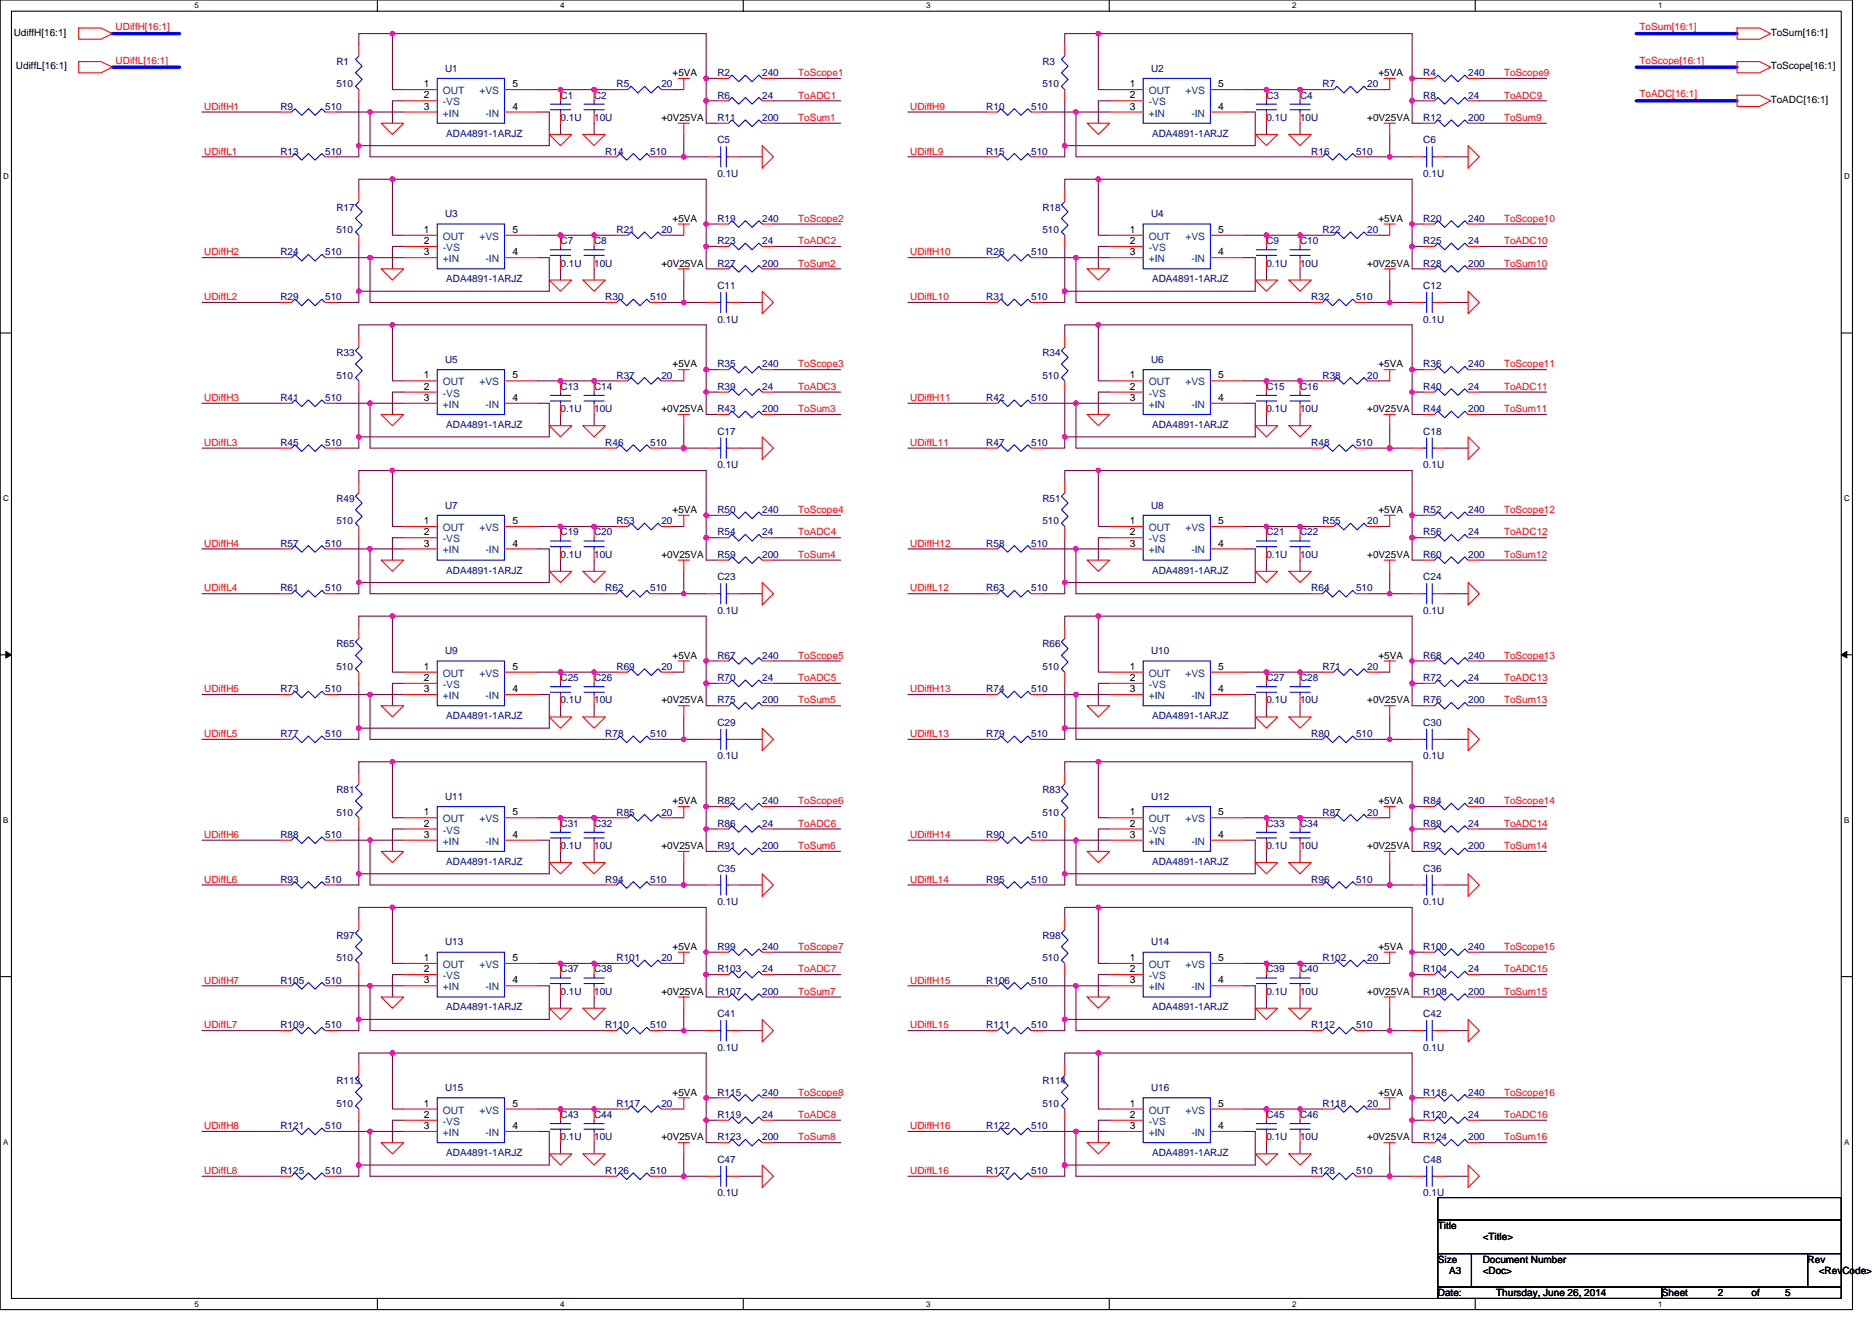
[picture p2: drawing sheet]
<svg xmlns="http://www.w3.org/2000/svg" width="297mm" height="210mm" viewBox="0 0 297 210" stroke-linecap="round" stroke-linejoin="round" font-family="sans-serif">
<defs><g id="words">
<g font-size="1.6">
<text x="2.2" y="5.7">UdiffH[16:1]</text>
<text x="281" y="5.7">ToSum[16:1]</text>
<text x="2.5" y="11">UdiffL[16:1]</text>
<text x="281" y="11">ToScope[16:1]</text>
<text x="67.2" y="13.8">1</text>
<text x="67.2" y="15.6">2</text>
<text x="67.2" y="17.4">3</text>
<text x="81.3" y="13.8">5</text>
<text x="81.3" y="17.4">4</text>
<text x="106.7" y="12.1">+5VA</text>
<text x="179.3" y="13.8">1</text>
<text x="179.3" y="15.6">2</text>
<text x="179.3" y="17.4">3</text>
<text x="193.3" y="13.8">5</text>
<text x="193.3" y="17.4">4</text>
<text x="218.7" y="12.1">+5VA</text>
<text x="281" y="16.4">ToADC[16:1]</text>
<text x="104.9" y="19.2">+0V25VA</text>
<text x="217" y="19.2">+0V25VA</text>
<text x="106.7" y="35.2">+5VA</text>
<text x="218.7" y="35.2">+5VA</text>
<text x="67.2" y="37">1</text>
<text x="67.2" y="38.7">2</text>
<text x="67.2" y="40.5">3</text>
<text x="81.3" y="37">5</text>
<text x="81.3" y="40.5">4</text>
<text x="179.3" y="37">1</text>
<text x="179.3" y="38.7">2</text>
<text x="179.3" y="40.5">3</text>
<text x="193.3" y="37">5</text>
<text x="193.3" y="40.5">4</text>
<text x="104.9" y="42.3">+0V25VA</text>
<text x="217" y="42.3">+0V25VA</text>
<text x="106.7" y="58.3">+5VA</text>
<text x="218.7" y="58.3">+5VA</text>
<text x="67.2" y="60.1">1</text>
<text x="67.2" y="61.8">2</text>
<text x="67.2" y="63.6">3</text>
<text x="81.3" y="60.1">5</text>
<text x="81.3" y="63.6">4</text>
<text x="104.9" y="65.4">+0V25VA</text>
<text x="179.3" y="60.1">1</text>
<text x="179.3" y="61.8">2</text>
<text x="179.3" y="63.6">3</text>
<text x="193.3" y="60.1">5</text>
<text x="193.3" y="63.6">4</text>
<text x="217" y="65.4">+0V25VA</text>
<text x="67.2" y="83.2">1</text>
<text x="81.3" y="83.2">5</text>
<text x="106.7" y="81.4">+5VA</text>
<text x="179.3" y="83.2">1</text>
<text x="193.3" y="83.2">5</text>
<text x="218.7" y="81.4">+5VA</text>
<text x="67.2" y="85">2</text>
<text x="67.2" y="86.7">3</text>
<text x="81.3" y="86.7">4</text>
<text x="104.9" y="88.5">+0V25VA</text>
<text x="179.3" y="85">2</text>
<text x="179.3" y="86.7">3</text>
<text x="193.3" y="86.7">4</text>
<text x="217" y="88.5">+0V25VA</text>
<text x="67.2" y="106.3">1</text>
<text x="81.3" y="106.3">5</text>
<text x="106.7" y="104.5">+5VA</text>
<text x="179.3" y="106.3">1</text>
<text x="193.3" y="106.3">5</text>
<text x="218.7" y="104.5">+5VA</text>
<text x="67.2" y="108.1">2</text>
<text x="67.2" y="109.9">3</text>
<text x="81.3" y="109.9">4</text>
<text x="104.9" y="111.7">+0V25VA</text>
<text x="179.3" y="108.1">2</text>
<text x="179.3" y="109.9">3</text>
<text x="193.3" y="109.9">4</text>
<text x="217" y="111.7">+0V25VA</text>
<text x="67.2" y="129.4">1</text>
<text x="67.2" y="131.2">2</text>
<text x="81.3" y="129.4">5</text>
<text x="106.7" y="127.7">+5VA</text>
<text x="179.3" y="129.4">1</text>
<text x="179.3" y="131.2">2</text>
<text x="193.3" y="129.4">5</text>
<text x="218.7" y="127.7">+5VA</text>
<text x="67.2" y="133">3</text>
<text x="81.3" y="133">4</text>
<text x="104.9" y="134.8">+0V25VA</text>
<text x="179.3" y="133">3</text>
<text x="193.3" y="133">4</text>
<text x="217" y="134.8">+0V25VA</text>
<text x="67.2" y="152.5">1</text>
<text x="67.2" y="154.3">2</text>
<text x="81.3" y="152.5">5</text>
<text x="106.7" y="150.8">+5VA</text>
<text x="179.3" y="152.5">1</text>
<text x="179.3" y="154.3">2</text>
<text x="193.3" y="152.5">5</text>
<text x="218.7" y="150.8">+5VA</text>
<text x="67.2" y="156.1">3</text>
<text x="81.3" y="156.1">4</text>
<text x="104.9" y="157.9">+0V25VA</text>
<text x="179.3" y="156.1">3</text>
<text x="193.3" y="156.1">4</text>
<text x="217" y="157.9">+0V25VA</text>
<text x="106.7" y="173.9">+5VA</text>
<text x="218.7" y="173.9">+5VA</text>
<text x="67.2" y="175.6">1</text>
<text x="67.2" y="177.4">2</text>
<text x="67.2" y="179.2">3</text>
<text x="81.3" y="175.6">5</text>
<text x="81.3" y="179.2">4</text>
<text x="179.3" y="175.6">1</text>
<text x="179.3" y="177.4">2</text>
<text x="179.3" y="179.2">3</text>
<text x="193.3" y="175.6">5</text>
<text x="193.3" y="179.2">4</text>
<text x="104.9" y="181">+0V25VA</text>
<text x="217" y="181">+0V25VA</text>
<text x="228.2" y="195.1">Title</text>
<text x="235.3" y="196.8">&lt;Title&gt;</text>
<text x="228.2" y="200.4">Size</text>
<text x="229.9" y="202.2">A3</text>
<text x="235.3" y="200.4">Document Number</text>
<text x="235.3" y="202.2">&lt;Doc&gt;</text>
<text x="286.8" y="200.4">Rev</text>
<text x="288.6" y="202.2">&lt;RevCode&gt;</text>
<text x="228.2" y="205.7">Date:</text>
<text x="237.4" y="205.7">Thursday, June 26, 2014</text>
<text x="263.7" y="205.7">Sheet</text>
<text x="272.6" y="205.7">2</text>
<text x="277.9" y="205.7">of</text>
<text x="283.3" y="205.7">5</text>
</g>
<g font-size="1.6" fill="#f00">
<text x="18.3" y="4.8">UDiffH[16:1]</text>
<text x="260.2" y="4.8">ToSum[16:1]</text>
<text x="18.3" y="10.1">UDiffL[16:1]</text>
<text x="260.2" y="10.1">ToScope[16:1]</text>
<text x="32.4" y="17.4">UDiffH1</text>
<text x="126.6" y="12.1">ToScope1</text>
<text x="126.6" y="15.6">ToADC1</text>
<text x="144.4" y="17.4">UDiffH9</text>
<text x="238.7" y="12.1">ToScope9</text>
<text x="238.7" y="15.6">ToADC9</text>
<text x="260.2" y="15.5">ToADC[16:1]</text>
<text x="126.6" y="19.2">ToSum1</text>
<text x="238.7" y="19.2">ToSum9</text>
<text x="32.4" y="24.5">UDiffL1</text>
<text x="144.4" y="24.5">UDiffL9</text>
<text x="126.6" y="35.2">ToScope2</text>
<text x="238.7" y="35.2">ToScope10</text>
<text x="32.4" y="40.5">UDiffH2</text>
<text x="126.6" y="38.8">ToADC2</text>
<text x="144.4" y="40.5">UDiffH10</text>
<text x="238.7" y="38.8">ToADC10</text>
<text x="32.4" y="47.6">UDiffL2</text>
<text x="126.6" y="42.3">ToSum2</text>
<text x="144.4" y="47.6">UDiffL10</text>
<text x="238.7" y="42.3">ToSum10</text>
<text x="126.6" y="58.3">ToScope3</text>
<text x="238.7" y="58.3">ToScope11</text>
<text x="32.4" y="63.6">UDiffH3</text>
<text x="126.6" y="61.9">ToADC3</text>
<text x="126.6" y="65.4">ToSum3</text>
<text x="144.4" y="63.6">UDiffH11</text>
<text x="238.7" y="61.9">ToADC11</text>
<text x="238.7" y="65.4">ToSum11</text>
<text x="32.4" y="70.8">UDiffL3</text>
<text x="144.4" y="70.8">UDiffL11</text>
<text x="126.6" y="81.4">ToScope4</text>
<text x="238.7" y="81.4">ToScope12</text>
<text x="32.4" y="86.8">UDiffH4</text>
<text x="126.6" y="85">ToADC4</text>
<text x="126.6" y="88.5">ToSum4</text>
<text x="144.4" y="86.8">UDiffH12</text>
<text x="238.7" y="85">ToADC12</text>
<text x="238.7" y="88.5">ToSum12</text>
<text x="32.4" y="93.9">UDiffL4</text>
<text x="144.4" y="93.9">UDiffL12</text>
<text x="126.6" y="104.5">ToScope5</text>
<text x="238.7" y="104.5">ToScope13</text>
<text x="32.4" y="109.9">UDiffH5</text>
<text x="126.6" y="108.1">ToADC5</text>
<text x="126.6" y="111.7">ToSum5</text>
<text x="144.4" y="109.9">UDiffH13</text>
<text x="238.7" y="108.1">ToADC13</text>
<text x="238.7" y="111.7">ToSum13</text>
<text x="32.4" y="117">UDiffL5</text>
<text x="144.4" y="117">UDiffL13</text>
<text x="126.6" y="127.7">ToScope6</text>
<text x="126.6" y="131.2">ToADC6</text>
<text x="238.7" y="127.7">ToScope14</text>
<text x="238.7" y="131.2">ToADC14</text>
<text x="32.4" y="133">UDiffH6</text>
<text x="126.6" y="134.8">ToSum6</text>
<text x="144.4" y="133">UDiffH14</text>
<text x="238.7" y="134.8">ToSum14</text>
<text x="32.4" y="140.1">UDiffL6</text>
<text x="144.4" y="140.1">UDiffL14</text>
<text x="126.6" y="150.8">ToScope7</text>
<text x="126.6" y="154.3">ToADC7</text>
<text x="238.7" y="150.8">ToScope15</text>
<text x="238.7" y="154.3">ToADC15</text>
<text x="32.4" y="156.1">UDiffH7</text>
<text x="126.6" y="157.9">ToSum7</text>
<text x="144.4" y="156.1">UDiffH15</text>
<text x="238.7" y="157.9">ToSum15</text>
<text x="32.4" y="163.2">UDiffL7</text>
<text x="144.4" y="163.2">UDiffL15</text>
<text x="126.6" y="173.9">ToScope8</text>
<text x="238.7" y="173.9">ToScope16</text>
<text x="32.4" y="179.2">UDiffH8</text>
<text x="126.6" y="177.4">ToADC8</text>
<text x="144.4" y="179.2">UDiffH16</text>
<text x="238.7" y="177.4">ToADC16</text>
<text x="126.6" y="181">ToSum8</text>
<text x="238.7" y="181">ToSum16</text>
<text x="32.4" y="186.3">UDiffL8</text>
<text x="144.4" y="186.3">UDiffL16</text>
</g>
<g font-size="1.6" fill="#000080">
<text x="53.4" y="10.3">R1</text>
<text x="70.6" y="11.4">U1</text>
<text x="165.4" y="10.3">R3</text>
<text x="182.6" y="11.4">U2</text>
<text x="44.5" y="17.4">R9</text>
<text x="51.6" y="17.4">510</text>
<text x="53.4" y="13.9">510</text>
<text x="88.9" y="15.6">C1</text>
<text x="94.3" y="15.6">C2</text>
<text x="97.8" y="13.9">R5</text>
<text x="104.9" y="13.9">20</text>
<text x="113.8" y="15.6">R6</text>
<text x="113.8" y="12.1">R2</text>
<text x="120.9" y="15.6">24</text>
<text x="120.9" y="12.1">240</text>
<text x="156.5" y="17.4">R10</text>
<text x="163.6" y="17.4">510</text>
<text x="165.4" y="13.9">510</text>
<text x="201" y="15.6">C3</text>
<text x="206.3" y="15.6">C4</text>
<text x="209.8" y="13.9">R7</text>
<text x="217" y="13.9">20</text>
<text x="225.8" y="15.6">R8</text>
<text x="225.8" y="12.1">R4</text>
<text x="233" y="15.6">24</text>
<text x="233" y="12.1">240</text>
<text x="70.8" y="21.7">ADA4891-1ARJZ</text>
<text x="88.9" y="19.2">0.1U</text>
<text x="94.3" y="19.2">10U</text>
<text x="113.8" y="22.8">C5</text>
<text x="113.8" y="19.2">R11</text>
<text x="120.9" y="19.2">200</text>
<text x="182.8" y="21.7">ADA4891-1ARJZ</text>
<text x="201" y="19.2">0.1U</text>
<text x="206.3" y="19.2">10U</text>
<text x="225.8" y="22.8">C6</text>
<text x="225.8" y="19.2">R12</text>
<text x="233" y="19.2">200</text>
<text x="44.5" y="24.5">R13</text>
<text x="51.6" y="24.5">510</text>
<text x="96.1" y="24.5">R14</text>
<text x="103.2" y="24.5">510</text>
<text x="113.8" y="28.1">0.1U</text>
<text x="156.5" y="24.5">R15</text>
<text x="163.6" y="24.5">510</text>
<text x="208.1" y="24.5">R16</text>
<text x="215.2" y="24.5">510</text>
<text x="225.8" y="28.1">0.1U</text>
<text x="53.4" y="33.4">R17</text>
<text x="70.6" y="34.5">U3</text>
<text x="113.8" y="35.2">R19</text>
<text x="120.9" y="35.2">240</text>
<text x="165.4" y="33.4">R18</text>
<text x="182.6" y="34.5">U4</text>
<text x="225.8" y="35.2">R20</text>
<text x="233" y="35.2">240</text>
<text x="44.5" y="40.5">R24</text>
<text x="51.6" y="40.5">510</text>
<text x="53.4" y="37">510</text>
<text x="88.9" y="38.8">C7</text>
<text x="94.3" y="38.8">C8</text>
<text x="97.8" y="37">R21</text>
<text x="104.9" y="37">20</text>
<text x="113.8" y="38.8">R23</text>
<text x="120.9" y="38.8">24</text>
<text x="156.5" y="40.5">R26</text>
<text x="163.6" y="40.5">510</text>
<text x="165.4" y="37">510</text>
<text x="201" y="38.8">C9</text>
<text x="206.3" y="38.8">C10</text>
<text x="209.8" y="37">R22</text>
<text x="217" y="37">20</text>
<text x="225.8" y="38.8">R25</text>
<text x="233" y="38.8">24</text>
<text x="44.5" y="47.6">R29</text>
<text x="51.6" y="47.6">510</text>
<text x="70.8" y="44.8">ADA4891-1ARJZ</text>
<text x="88.9" y="42.3">0.1U</text>
<text x="94.3" y="42.3">10U</text>
<text x="96.1" y="47.6">R30</text>
<text x="103.2" y="47.6">510</text>
<text x="113.8" y="45.9">C11</text>
<text x="113.8" y="42.3">R27</text>
<text x="120.9" y="42.3">200</text>
<text x="156.5" y="47.6">R31</text>
<text x="163.6" y="47.6">510</text>
<text x="182.8" y="44.8">ADA4891-1ARJZ</text>
<text x="201" y="42.3">0.1U</text>
<text x="206.3" y="42.3">10U</text>
<text x="208.1" y="47.6">R32</text>
<text x="215.2" y="47.6">510</text>
<text x="225.8" y="45.9">C12</text>
<text x="225.8" y="42.3">R28</text>
<text x="233" y="42.3">200</text>
<text x="113.8" y="51.2">0.1U</text>
<text x="225.8" y="51.2">0.1U</text>
<text x="53.4" y="56.5">R33</text>
<text x="70.6" y="57.6">U5</text>
<text x="113.8" y="58.3">R35</text>
<text x="120.9" y="58.3">240</text>
<text x="165.4" y="56.5">R34</text>
<text x="182.6" y="57.6">U6</text>
<text x="225.8" y="58.3">R36</text>
<text x="233" y="58.3">240</text>
<text x="44.5" y="63.6">R41</text>
<text x="51.6" y="63.6">510</text>
<text x="53.4" y="60.1">510</text>
<text x="88.9" y="61.9">C13</text>
<text x="88.9" y="65.4">0.1U</text>
<text x="94.3" y="61.9">C14</text>
<text x="94.3" y="65.4">10U</text>
<text x="97.8" y="60.1">R37</text>
<text x="104.9" y="60.1">20</text>
<text x="113.8" y="61.9">R39</text>
<text x="113.8" y="65.4">R43</text>
<text x="120.9" y="61.9">24</text>
<text x="120.9" y="65.4">200</text>
<text x="156.5" y="63.6">R42</text>
<text x="163.6" y="63.6">510</text>
<text x="165.4" y="60.1">510</text>
<text x="201" y="61.9">C15</text>
<text x="201" y="65.4">0.1U</text>
<text x="206.3" y="61.9">C16</text>
<text x="206.3" y="65.4">10U</text>
<text x="209.8" y="60.1">R38</text>
<text x="217" y="60.1">20</text>
<text x="225.8" y="61.9">R40</text>
<text x="225.8" y="65.4">R44</text>
<text x="233" y="61.9">24</text>
<text x="233" y="65.4">200</text>
<text x="44.5" y="70.8">R45</text>
<text x="51.6" y="70.8">510</text>
<text x="70.8" y="67.9">ADA4891-1ARJZ</text>
<text x="96.1" y="70.8">R46</text>
<text x="103.2" y="70.8">510</text>
<text x="113.8" y="69">C17</text>
<text x="156.5" y="70.8">R47</text>
<text x="163.6" y="70.8">510</text>
<text x="182.8" y="67.9">ADA4891-1ARJZ</text>
<text x="208.1" y="70.8">R48</text>
<text x="215.2" y="70.8">510</text>
<text x="225.8" y="69">C18</text>
<text x="113.8" y="74.3">0.1U</text>
<text x="225.8" y="74.3">0.1U</text>
<text x="53.4" y="79.7">R49</text>
<text x="53.4" y="83.2">510</text>
<text x="70.6" y="80.7">U7</text>
<text x="97.8" y="83.2">R53</text>
<text x="104.9" y="83.2">20</text>
<text x="113.8" y="81.4">R50</text>
<text x="120.9" y="81.4">240</text>
<text x="165.4" y="79.7">R51</text>
<text x="165.4" y="83.2">510</text>
<text x="182.6" y="80.7">U8</text>
<text x="209.8" y="83.2">R55</text>
<text x="217" y="83.2">20</text>
<text x="225.8" y="81.4">R52</text>
<text x="233" y="81.4">240</text>
<text x="44.5" y="86.8">R57</text>
<text x="51.6" y="86.8">510</text>
<text x="88.9" y="85">C19</text>
<text x="88.9" y="88.5">0.1U</text>
<text x="94.3" y="85">C20</text>
<text x="94.3" y="88.5">10U</text>
<text x="113.8" y="85">R54</text>
<text x="113.8" y="88.5">R59</text>
<text x="120.9" y="85">24</text>
<text x="120.9" y="88.5">200</text>
<text x="156.5" y="86.8">R58</text>
<text x="163.6" y="86.8">510</text>
<text x="201" y="85">C21</text>
<text x="201" y="88.5">0.1U</text>
<text x="206.3" y="85">C22</text>
<text x="206.3" y="88.5">10U</text>
<text x="225.8" y="85">R56</text>
<text x="225.8" y="88.5">R60</text>
<text x="233" y="85">24</text>
<text x="233" y="88.5">200</text>
<text x="44.5" y="93.9">R61</text>
<text x="51.6" y="93.9">510</text>
<text x="70.8" y="91">ADA4891-1ARJZ</text>
<text x="96.1" y="93.9">R62</text>
<text x="103.2" y="93.9">510</text>
<text x="113.8" y="92.1">C23</text>
<text x="156.5" y="93.9">R63</text>
<text x="163.6" y="93.9">510</text>
<text x="182.8" y="91">ADA4891-1ARJZ</text>
<text x="208.1" y="93.9">R64</text>
<text x="215.2" y="93.9">510</text>
<text x="225.8" y="92.1">C24</text>
<text x="113.8" y="97.4">0.1U</text>
<text x="225.8" y="97.4">0.1U</text>
<text x="53.4" y="102.8">R65</text>
<text x="53.4" y="106.3">510</text>
<text x="70.6" y="103.8">U9</text>
<text x="97.8" y="106.3">R69</text>
<text x="104.9" y="106.3">20</text>
<text x="113.8" y="104.5">R67</text>
<text x="120.9" y="104.5">240</text>
<text x="165.4" y="102.8">R66</text>
<text x="165.4" y="106.3">510</text>
<text x="182.6" y="103.8">U10</text>
<text x="209.8" y="106.3">R71</text>
<text x="217" y="106.3">20</text>
<text x="225.8" y="104.5">R68</text>
<text x="233" y="104.5">240</text>
<text x="44.5" y="109.9">R73</text>
<text x="51.6" y="109.9">510</text>
<text x="88.9" y="108.1">C25</text>
<text x="88.9" y="111.7">0.1U</text>
<text x="94.3" y="108.1">C26</text>
<text x="94.3" y="111.7">10U</text>
<text x="113.8" y="111.7">R75</text>
<text x="113.8" y="108.1">R70</text>
<text x="120.9" y="111.7">200</text>
<text x="120.9" y="108.1">24</text>
<text x="156.5" y="109.9">R74</text>
<text x="163.6" y="109.9">510</text>
<text x="201" y="108.1">C27</text>
<text x="201" y="111.7">0.1U</text>
<text x="206.3" y="108.1">C28</text>
<text x="206.3" y="111.7">10U</text>
<text x="225.8" y="108.1">R72</text>
<text x="225.8" y="111.7">R76</text>
<text x="233" y="108.1">24</text>
<text x="233" y="111.7">200</text>
<text x="44.5" y="117">R77</text>
<text x="51.6" y="117">510</text>
<text x="70.8" y="114.2">ADA4891-1ARJZ</text>
<text x="96.1" y="117">R78</text>
<text x="103.2" y="117">510</text>
<text x="113.8" y="115.2">C29</text>
<text x="156.5" y="117">R79</text>
<text x="163.6" y="117">510</text>
<text x="182.8" y="114.2">ADA4891-1ARJZ</text>
<text x="208.1" y="117">R80</text>
<text x="215.2" y="117">510</text>
<text x="225.8" y="115.2">C30</text>
<text x="53.4" y="125.9">R81</text>
<text x="113.8" y="120.5">0.1U</text>
<text x="165.4" y="125.9">R83</text>
<text x="225.8" y="120.5">0.1U</text>
<text x="53.4" y="129.4">510</text>
<text x="70.6" y="126.9">U11</text>
<text x="88.9" y="131.2">C31</text>
<text x="94.3" y="131.2">C32</text>
<text x="97.8" y="129.4">R85</text>
<text x="104.9" y="129.4">20</text>
<text x="113.8" y="131.2">R86</text>
<text x="113.8" y="127.7">R82</text>
<text x="120.9" y="131.2">24</text>
<text x="120.9" y="127.7">240</text>
<text x="165.4" y="129.4">510</text>
<text x="182.6" y="126.9">U12</text>
<text x="201" y="131.2">C33</text>
<text x="206.3" y="131.2">C34</text>
<text x="209.8" y="129.4">R87</text>
<text x="217" y="129.4">20</text>
<text x="225.8" y="131.2">R89</text>
<text x="225.8" y="127.7">R84</text>
<text x="233" y="131.2">24</text>
<text x="233" y="127.7">240</text>
<text x="44.5" y="133">R88</text>
<text x="51.6" y="133">510</text>
<text x="70.8" y="137.3">ADA4891-1ARJZ</text>
<text x="88.9" y="134.8">0.1U</text>
<text x="94.3" y="134.8">10U</text>
<text x="113.8" y="134.8">R91</text>
<text x="120.9" y="134.8">200</text>
<text x="156.5" y="133">R90</text>
<text x="163.6" y="133">510</text>
<text x="182.8" y="137.3">ADA4891-1ARJZ</text>
<text x="201" y="134.8">0.1U</text>
<text x="206.3" y="134.8">10U</text>
<text x="225.8" y="134.8">R92</text>
<text x="233" y="134.8">200</text>
<text x="44.5" y="140.1">R93</text>
<text x="51.6" y="140.1">510</text>
<text x="96.1" y="140.1">R94</text>
<text x="103.2" y="140.1">510</text>
<text x="113.8" y="138.3">C35</text>
<text x="113.8" y="143.7">0.1U</text>
<text x="156.5" y="140.1">R95</text>
<text x="163.6" y="140.1">510</text>
<text x="208.1" y="140.1">R96</text>
<text x="215.2" y="140.1">510</text>
<text x="225.8" y="138.3">C36</text>
<text x="225.8" y="143.7">0.1U</text>
<text x="53.4" y="149">R97</text>
<text x="165.4" y="149">R98</text>
<text x="53.4" y="152.5">510</text>
<text x="70.6" y="150.1">U13</text>
<text x="88.9" y="154.3">C37</text>
<text x="94.3" y="154.3">C38</text>
<text x="97.8" y="152.5">R101</text>
<text x="104.9" y="152.5">20</text>
<text x="113.8" y="154.3">R103</text>
<text x="113.8" y="150.8">R99</text>
<text x="120.9" y="154.3">24</text>
<text x="120.9" y="150.8">240</text>
<text x="165.4" y="152.5">510</text>
<text x="182.6" y="150.1">U14</text>
<text x="201" y="154.3">C39</text>
<text x="206.3" y="154.3">C40</text>
<text x="209.8" y="152.5">R102</text>
<text x="217" y="152.5">20</text>
<text x="225.8" y="154.3">R104</text>
<text x="225.8" y="150.8">R100</text>
<text x="233" y="154.3">24</text>
<text x="233" y="150.8">240</text>
<text x="44.5" y="156.1">R105</text>
<text x="51.6" y="156.1">510</text>
<text x="70.8" y="160.4">ADA4891-1ARJZ</text>
<text x="88.9" y="157.9">0.1U</text>
<text x="94.3" y="157.9">10U</text>
<text x="113.8" y="161.4">C41</text>
<text x="113.8" y="157.9">R107</text>
<text x="120.9" y="157.9">200</text>
<text x="156.5" y="156.1">R106</text>
<text x="163.6" y="156.1">510</text>
<text x="182.8" y="160.4">ADA4891-1ARJZ</text>
<text x="201" y="157.9">0.1U</text>
<text x="206.3" y="157.9">10U</text>
<text x="225.8" y="161.4">C42</text>
<text x="225.8" y="157.9">R108</text>
<text x="233" y="157.9">200</text>
<text x="44.5" y="163.2">R109</text>
<text x="51.6" y="163.2">510</text>
<text x="96.1" y="163.2">R110</text>
<text x="103.2" y="163.2">510</text>
<text x="113.8" y="166.8">0.1U</text>
<text x="156.5" y="163.2">R111</text>
<text x="163.6" y="163.2">510</text>
<text x="208.1" y="163.2">R112</text>
<text x="215.2" y="163.2">510</text>
<text x="225.8" y="166.8">0.1U</text>
<text x="53.4" y="172.1">R113</text>
<text x="70.6" y="173.2">U15</text>
<text x="113.8" y="173.9">R115</text>
<text x="120.9" y="173.9">240</text>
<text x="165.4" y="172.1">R114</text>
<text x="182.6" y="173.2">U16</text>
<text x="225.8" y="173.9">R116</text>
<text x="233" y="173.9">240</text>
<text x="44.5" y="179.2">R121</text>
<text x="51.6" y="179.2">510</text>
<text x="53.4" y="175.7">510</text>
<text x="88.9" y="177.4">C43</text>
<text x="94.3" y="177.4">C44</text>
<text x="97.8" y="175.7">R117</text>
<text x="104.9" y="175.7">20</text>
<text x="113.8" y="177.4">R119</text>
<text x="120.9" y="177.4">24</text>
<text x="156.5" y="179.2">R122</text>
<text x="163.6" y="179.2">510</text>
<text x="165.4" y="175.7">510</text>
<text x="201" y="177.4">C45</text>
<text x="206.3" y="177.4">C46</text>
<text x="209.8" y="175.7">R118</text>
<text x="217" y="175.7">20</text>
<text x="225.8" y="177.4">R120</text>
<text x="233" y="177.4">24</text>
<text x="70.8" y="183.5">ADA4891-1ARJZ</text>
<text x="88.9" y="181">0.1U</text>
<text x="94.3" y="181">10U</text>
<text x="113.8" y="184.6">C47</text>
<text x="113.8" y="181">R123</text>
<text x="120.9" y="181">200</text>
<text x="182.8" y="183.5">ADA4891-1ARJZ</text>
<text x="201" y="181">0.1U</text>
<text x="206.3" y="181">10U</text>
<text x="225.8" y="181">R124</text>
<text x="225.8" y="184.6">C48</text>
<text x="233" y="181">200</text>
<text x="44.5" y="186.3">R125</text>
<text x="51.6" y="186.3">510</text>
<text x="96.1" y="186.3">R126</text>
<text x="103.2" y="186.3">510</text>
<text x="113.8" y="189.9">0.1U</text>
<text x="156.5" y="186.3">R127</text>
<text x="163.6" y="186.3">510</text>
<text x="208.1" y="186.3">R128</text>
<text x="215.2" y="186.3">510</text>
<text x="225.8" y="189.9">0.1U</text>
</g>
<g font-size="1.6" fill="#004080">
<text x="70.3" y="14.9">OUT</text>
<text x="70.3" y="16.7">-VS</text>
<text x="76.1" y="14.9">+VS</text>
<text x="182.3" y="14.9">OUT</text>
<text x="182.3" y="16.7">-VS</text>
<text x="188.1" y="14.9">+VS</text>
<text x="70.3" y="18.5">+IN</text>
<text x="77" y="18.5">-IN</text>
<text x="182.3" y="18.5">+IN</text>
<text x="189" y="18.5">-IN</text>
<text x="70.3" y="38.1">OUT</text>
<text x="70.3" y="39.8">-VS</text>
<text x="70.3" y="41.6">+IN</text>
<text x="76.1" y="38.1">+VS</text>
<text x="77" y="41.6">-IN</text>
<text x="182.3" y="38.1">OUT</text>
<text x="182.3" y="39.8">-VS</text>
<text x="182.3" y="41.6">+IN</text>
<text x="188.1" y="38.1">+VS</text>
<text x="189" y="41.6">-IN</text>
<text x="70.3" y="61.2">OUT</text>
<text x="70.3" y="62.9">-VS</text>
<text x="70.3" y="64.7">+IN</text>
<text x="76.1" y="61.2">+VS</text>
<text x="77" y="64.7">-IN</text>
<text x="182.3" y="61.2">OUT</text>
<text x="182.3" y="62.9">-VS</text>
<text x="182.3" y="64.7">+IN</text>
<text x="188.1" y="61.2">+VS</text>
<text x="189" y="64.7">-IN</text>
<text x="70.3" y="84.3">OUT</text>
<text x="70.3" y="86.1">-VS</text>
<text x="70.3" y="87.8">+IN</text>
<text x="76.1" y="84.3">+VS</text>
<text x="77" y="87.8">-IN</text>
<text x="182.3" y="84.3">OUT</text>
<text x="182.3" y="86.1">-VS</text>
<text x="182.3" y="87.8">+IN</text>
<text x="188.1" y="84.3">+VS</text>
<text x="189" y="87.8">-IN</text>
<text x="70.3" y="107.4">OUT</text>
<text x="76.1" y="107.4">+VS</text>
<text x="182.3" y="107.4">OUT</text>
<text x="188.1" y="107.4">+VS</text>
<text x="70.3" y="109.2">-VS</text>
<text x="70.3" y="111">+IN</text>
<text x="77" y="111">-IN</text>
<text x="182.3" y="109.2">-VS</text>
<text x="182.3" y="111">+IN</text>
<text x="189" y="111">-IN</text>
<text x="70.3" y="130.5">OUT</text>
<text x="76.1" y="130.5">+VS</text>
<text x="182.3" y="130.5">OUT</text>
<text x="188.1" y="130.5">+VS</text>
<text x="70.3" y="132.3">-VS</text>
<text x="70.3" y="134.1">+IN</text>
<text x="77" y="134.1">-IN</text>
<text x="182.3" y="132.3">-VS</text>
<text x="182.3" y="134.1">+IN</text>
<text x="189" y="134.1">-IN</text>
<text x="70.3" y="153.6">OUT</text>
<text x="70.3" y="155.4">-VS</text>
<text x="76.1" y="153.6">+VS</text>
<text x="182.3" y="153.6">OUT</text>
<text x="182.3" y="155.4">-VS</text>
<text x="188.1" y="153.6">+VS</text>
<text x="70.3" y="157.2">+IN</text>
<text x="77" y="157.2">-IN</text>
<text x="182.3" y="157.2">+IN</text>
<text x="189" y="157.2">-IN</text>
<text x="70.3" y="176.7">OUT</text>
<text x="70.3" y="178.5">-VS</text>
<text x="76.1" y="176.7">+VS</text>
<text x="182.3" y="176.7">OUT</text>
<text x="182.3" y="178.5">-VS</text>
<text x="188.1" y="176.7">+VS</text>
<text x="70.3" y="180.3">+IN</text>
<text x="77" y="180.3">-IN</text>
<text x="182.3" y="180.3">+IN</text>
<text x="189" y="180.3">-IN</text>
</g>
<g font-size="1.3">
<text x="30.8" y="1.3">5</text>
<text x="88.9" y="1.3">4</text>
<text x="147" y="1.3">3</text>
<text x="205" y="1.3">2</text>
<text x="263.1" y="1.3">1</text>
<text x=".5" y="28.4">D</text>
<text x="292.6" y="28.4">D</text>
<text x=".5" y="79.5">C</text>
<text x="292.6" y="79.5">C</text>
<text x=".5" y="130.6">B</text>
<text x="292.6" y="130.6">B</text>
<text x=".5" y="181.7">A</text>
<text x="292.6" y="181.7">A</text>
<text x="30.8" y="207.4">5</text>
<text x="88.9" y="207.4">4</text>
<text x="147" y="207.4">3</text>
<text x="205" y="207.4">2</text>
<text x="263.1" y="207.4">1</text>
</g>
</g></defs>
<path d="M0 0h293.9v207.9h-293.9zM1.8 1.8h290.4v204.3h-290.4z" fill="none" stroke="#000" stroke-width=".17"/>
<g fill="#fff">
<path d="M30.8 .2h.7v1.4h-.7z"/>
<path d="M30.8 206.3h.7v1.4h-.7z"/>
</g>
<path d="M59.9 0v1.8M59.9 206.1v1.8" fill="none" stroke="#000" stroke-width=".17"/>
<g fill="#fff">
<path d="M88.9 .2h.7v1.4h-.7z"/>
<path d="M88.9 206.3h.7v1.4h-.7z"/>
</g>
<path d="M117.9 0v1.8M117.9 206.1v1.8" fill="none" stroke="#000" stroke-width=".17"/>
<g fill="#fff">
<path d="M147 .2h.7v1.4h-.7z"/>
<path d="M147 206.3h.7v1.4h-.7z"/>
</g>
<path d="M176 0v1.8M176 206.1v1.8" fill="none" stroke="#000" stroke-width=".17"/>
<g fill="#fff">
<path d="M205 .2h.7v1.4h-.7z"/>
<path d="M205 206.3h.7v1.4h-.7z"/>
</g>
<path d="M234.1 0v1.8M234.1 206.1v1.8" fill="none" stroke="#000" stroke-width=".17"/>
<g fill="#fff">
<path d="M263.1 .2h.7v1.4h-.7z"/>
<path d="M263.1 206.3h.7v1.4h-.7z"/>
<path d="M.5 27.3h.9v1.4h-.9z"/>
<path d="M292.6 27.3h.9v1.4h-.9z"/>
<path d="M.5 78.4h.9v1.4h-.9z"/>
<path d="M292.6 78.4h.9v1.4h-.9z"/>
</g>
<path d="M0 52.9h1.8M292.2 52.9h1.7" fill="none" stroke="#000" stroke-width=".17"/>
<g fill="#fff">
<path d="M.5 129.5h.8v1.4h-.8z"/>
<path d="M292.6 129.5h.9v1.4h-.9z"/>
</g>
<path d="M0 103.9h1.8M292.2 103.9h1.7" fill="none" stroke="#000" stroke-width=".17"/>
<path d="M.9 103.4l.9 .5-.9 .5zM292.2 103.9l.8-.5v1z" fill="#000" stroke="#000" stroke-width=".16"/>
<g fill="#fff">
<path d="M.5 180.5h.8v1.4h-.8z"/>
<path d="M292.6 180.5h.9v1.4h-.9z"/>
</g>
<path d="M0 155h1.8M292.2 155h1.7M228.2 190.1h64v3.5h-64zM228.2 193.6h64v5.4h-64zM228.2 199h5.3v5.3h-5.3zM233.5 199h53.3v5.3h-53.3zM286.8 199h5.4v5.3h-5.4zM228.2 204.3h35.5v1.8h-35.5zM263.7 204.3h28.5v1.8h-28.5z" fill="none" stroke="#000" stroke-width=".17"/>
<g fill="none" stroke="#800040" stroke-width=".17">
<path d="M32 17.8h12.5M53.4 17.8h5.3M56.9 16v7.1M58.7 17.8h5.3M58.7 17.8v7.1h37.4M62.3 5.3h-5.4v1.8M62.3 5.3v8.9h1.7M62.3 5.3h49.8v7.1M64 16h-1.7v3.6M85.4 17.8h1.8v5.3h-30.3M88.9 19.6v1.7M94.3 19.6v1.7"/>
<path d="M97.8 14.2h-12.4M106.7 14.2h1.8M112.1 12.4v3.6M112.1 12.4h1.7M112.1 16h1.7M112.1 16v3.6h1.7M122.7 12.4h10.7M122.7 16h10.7M122.7 19.6h10.7M144.1 17.8h12.4M165.4 17.8h5.3M168.9 16v7.1"/>
<path d="M170.7 17.8v7.1h37.4M170.7 17.8h5.4M174.3 5.3h49.8v7.1M174.3 5.3h-5.4v1.8M174.3 5.3v8.9h1.8M176.1 16h-1.8v3.6M197.4 17.8h1.8v5.3h-30.3v1.8h-3.5M201 19.6v1.7M206.3 19.6v1.7M209.8 14.2h-12.4M218.7 14.2h1.8M224.1 12.4h1.7"/>
<path d="M224.1 16h1.7M224.1 12.4v3.6M224.1 16v3.6h1.7M234.7 12.4h10.7M234.7 16h10.7M234.7 19.6h10.7M32 24.9h12.5M56.9 23.1v1.8h-3.5M56.9 39.1v7.1M62.3 28.4v8.9h1.7M62.3 28.4h-5.4v1.8M62.3 28.4h49.8v7.2"/>
<path d="M64 39.1h-1.7v3.6M85.4 37.3h12.4M104.9 24.9h3.6M106.7 37.3h1.8M108.5 24.9h3.6M108.5 21.3v3.6M112.1 35.6h1.7M112.1 39.1h1.7M112.1 39.1v3.6h1.7M112.1 35.6v3.5M117.4 24.9h3.5M122.7 35.6h10.7"/>
<path d="M122.7 39.1h10.7M144.1 24.9h12.4M168.9 39.1v7.1M174.3 28.4h49.8v7.2M174.3 28.4h-5.4v1.8M174.3 28.4v8.9h1.8M176.1 39.1h-1.8v3.6M197.4 37.3h12.4M217 24.9h3.5M218.7 37.3h1.8M220.5 21.3v3.6M220.5 24.9h3.6"/>
<path d="M224.1 35.6h1.7M224.1 39.1h1.7M224.1 35.6v3.5M224.1 39.1v3.6h1.7M229.4 24.9h3.6M234.7 35.6h10.7M234.7 39.1h10.7M32 48h12.5M32 40.9h12.5M53.4 40.9h5.3M56.9 46.2v1.8h-3.5M58.7 40.9h5.3"/>
<path d="M58.7 40.9v7.1h37.4M62.3 51.6v8.9h1.7M62.3 51.6h-5.4v1.7M62.3 51.6h49.8v7.1M85.4 40.9h1.8v5.3h-30.3M88.9 42.7v1.7M94.3 42.7v1.7M104.9 48h3.6M108.5 48h3.6M108.5 44.5v3.5M112.1 58.7v3.5M112.1 58.7h1.7"/>
<path d="M117.4 48h3.5M122.7 42.7h10.7M122.7 58.7h10.7M144.1 48h12.4M144.1 40.9h12.4M165.4 40.9h5.3M170.7 40.9v7.1h37.4M170.7 40.9h5.4M174.3 51.6h49.8v7.1M174.3 51.6h-5.4v1.7M174.3 51.6v8.9h1.8M197.4 40.9h1.8v5.3h-30.3v1.8h-3.5"/>
<path d="M201 42.7v1.7M206.3 42.7v1.7M217 48h3.5M220.5 44.5v3.5M220.5 48h3.6M224.1 58.7h1.7M224.1 58.7v3.5M229.4 48h3.6M234.7 42.7h10.7M234.7 58.7h10.7M32 71.1h12.5M32 64h12.5"/>
<path d="M53.4 64h5.3M56.9 69.3v1.8h-3.5M56.9 62.2v7.1M58.7 64h5.3M58.7 64v7.1h37.4M62.3 74.7v8.9h1.7M62.3 74.7h-5.4v1.8M62.3 74.7h49.8v7.1M64 62.2h-1.7v3.6M85.4 60.5h12.4M85.4 64h1.8v5.3h-30.3M88.9 65.8v1.8"/>
<path d="M94.3 65.8v1.8M104.9 71.1h3.6M106.7 60.5h1.8M108.5 71.1h3.6M108.5 67.6v3.5M112.1 62.2v3.6h1.7M112.1 62.2h1.7M117.4 71.1h3.5M122.7 62.2h10.7M122.7 65.8h10.7M144.1 71.1h12.4M144.1 64h12.4"/>
<path d="M165.4 64h5.3M168.9 62.2v7.1M170.7 64v7.1h37.4M170.7 64h5.4M174.3 74.7h49.8v7.1M174.3 74.7h-5.4v1.8M174.3 74.7v8.9h1.8M176.1 62.2h-1.8v3.6M197.4 60.5h12.4M197.4 64h1.8v5.3h-30.3v1.8h-3.5M201 65.8v1.8M206.3 65.8v1.8"/>
<path d="M217 71.1h3.5M218.7 60.5h1.8M220.5 67.6v3.5M220.5 71.1h3.6M224.1 62.2h1.7M224.1 62.2v3.6h1.7M229.4 71.1h3.6M234.7 62.2h10.7M234.7 65.8h10.7M32 94.2h12.5M32 87.1h12.5M53.4 87.1h5.3"/>
<path d="M56.9 92.5v1.7h-3.5M56.9 85.3v7.2M58.7 87.1h5.3M58.7 87.1v7.1h37.4M62.3 97.8v8.9h1.7M62.3 97.8h-5.4v1.8M62.3 97.8h49.8v7.1M64 85.3h-1.7v3.6M85.4 87.1h1.8v5.4h-30.3M88.9 88.9v1.8M94.3 88.9v1.8M97.8 83.6h-12.4"/>
<path d="M104.9 94.2h3.6M106.7 83.6h1.8M108.5 94.2h3.6M108.5 90.7v3.5M112.1 81.8h1.7M112.1 85.3h1.7M112.1 85.3v3.6h1.7M112.1 81.8v3.5M117.4 94.2h3.5M122.7 81.8h10.7M122.7 85.3h10.7M122.7 88.9h10.7"/>
<path d="M144.1 94.2h12.4M144.1 87.1h12.4M165.4 87.1h5.3M168.9 85.3v7.2M170.7 87.1v7.1h37.4M170.7 87.1h5.4M174.3 97.8h49.8v7.1M174.3 97.8h-5.4v1.8M174.3 97.8v8.9h1.8M176.1 85.3h-1.8v3.6M197.4 87.1h1.8v5.4h-30.3v1.7h-3.5M201 88.9v1.8"/>
<path d="M206.3 88.9v1.8M209.8 83.6h-12.4M217 94.2h3.5M218.7 83.6h1.8M220.5 90.7v3.5M220.5 94.2h3.6M224.1 81.8h1.7M224.1 85.3h1.7M224.1 85.3v3.6h1.7M224.1 81.8v3.5M229.4 94.2h3.6M234.7 81.8h10.7"/>
<path d="M234.7 85.3h10.7M234.7 88.9h10.7M32 117.3h12.5M32 110.2h12.5M53.4 110.2h5.3M56.9 115.6v1.7h-3.5M56.9 108.5v7.1M58.7 110.2h5.3M58.7 110.2v7.1h37.4M64 108.5h-1.7v3.5M85.4 106.7h12.4M85.4 110.2h1.8v5.4h-30.3"/>
<path d="M88.9 112v1.8M94.3 112v1.8M104.9 117.3h3.6M106.7 106.7h1.8M108.5 117.3h3.6M108.5 113.8v3.5M112.1 108.5v3.5h1.7M112.1 104.9v3.6M112.1 104.9h1.7M112.1 108.5h1.7M117.4 117.3h3.5M122.7 104.9h10.7"/>
<path d="M122.7 108.5h10.7M122.7 112h10.7M144.1 117.3h12.4M144.1 110.2h12.4M165.4 110.2h5.3M168.9 108.5v7.1M170.7 110.2v7.1h37.4M170.7 110.2h5.4M176.1 108.5h-1.8v3.5M197.4 106.7h12.4M197.4 110.2h1.8v5.4h-30.3v1.7h-3.5M201 112v1.8"/>
<path d="M206.3 112v1.8M217 117.3h3.5M218.7 106.7h1.8M220.5 113.8v3.5M220.5 117.3h3.6M224.1 104.9h1.7M224.1 108.5h1.7M224.1 108.5v3.5h1.7M224.1 104.9v3.6M229.4 117.3h3.6M234.7 104.9h10.7M234.7 108.5h10.7"/>
<path d="M234.7 112h10.7M32 133.3h12.5M53.4 133.3h5.3M56.9 138.7v1.8h-3.5M56.9 131.6v7.1M58.7 133.3h5.3M58.7 133.4v7.1h37.4M62.3 120.9v8.9h1.7M62.3 120.9h-5.4v1.8M62.3 120.9h49.8v7.1M64 131.6h-1.7v3.5M85.4 129.8h12.4"/>
<path d="M85.4 133.3h1.8v5.4h-30.3M88.9 135.1v1.8M94.3 135.1v1.8M106.7 129.8h1.8M108.5 136.9v3.6M112.1 128v3.6M112.1 128h1.7M112.1 131.6h1.7M112.1 131.6v3.5h1.7M122.7 128h10.7M122.7 131.6h10.7M122.7 135.1h10.7"/>
<path d="M144.1 133.3h12.4M165.4 133.3h5.3M168.9 131.6v7.1M170.7 133.4v7.1h37.4M170.7 133.3h5.4M174.3 120.9h49.8v7.1M174.3 120.9h-5.4v1.8M174.3 120.9v8.9h1.8M176.1 131.6h-1.8v3.5M197.4 129.8h12.4M197.4 133.3h1.8v5.4h-30.3v1.8h-3.5M201 135.1v1.8"/>
<path d="M206.3 135.1v1.8M218.7 129.8h1.8M220.5 136.9v3.6M224.1 128h1.7M224.1 131.6h1.7M224.1 128v3.6M224.1 131.6v3.5h1.7M234.7 128h10.7M234.7 131.6h10.7M234.7 135.1h10.7M32 156.5h12.5M32 140.5h12.5"/>
<path d="M53.4 156.5h5.3M56.9 154.7v7.1M58.7 156.5h5.3M58.7 156.5v7.1h37.4M62.3 144v8.9h1.7M62.3 144h-5.4v1.8M62.3 144h49.8v7.1M64 154.7h-1.7v3.5M85.4 152.9h12.4M85.4 156.5h1.8v5.3h-30.3M88.9 158.2v1.8M94.3 158.2v1.8"/>
<path d="M104.9 140.5h3.6M106.7 152.9h1.8M108.5 140.5h3.6M112.1 151.1h1.7M112.1 154.7h1.7M112.1 154.7v3.5h1.7M112.1 151.1v3.6M117.4 140.5h3.5M122.7 151.1h10.7M122.7 154.7h10.7M122.7 158.2h10.7M144.1 156.5h12.4"/>
<path d="M144.1 140.5h12.4M165.4 156.5h5.3M168.9 154.7v7.1M170.7 156.5v7.1h37.4M170.7 156.5h5.4M174.3 144h49.8v7.1M174.3 144h-5.4v1.8M174.3 144v8.9h1.8M176.1 154.7h-1.8v3.5M197.4 152.9h12.4M197.4 156.5h1.8v5.3h-30.3v1.8h-3.5M201 158.2v1.8"/>
<path d="M206.3 158.2v1.8M217 140.5h3.5M218.7 152.9h1.8M220.5 140.5h3.6M224.1 151.1h1.7M224.1 154.7h1.7M224.1 154.7v3.5h1.7M224.1 151.1v3.6M229.4 140.5h3.6M234.7 151.1h10.7M234.7 154.7h10.7M234.7 158.2h10.7"/>
<path d="M32 179.6h12.5M32 163.6h12.5M53.4 179.6h5.3M56.9 161.8v1.8h-3.5M56.9 177.8v7.1M58.7 179.6h5.3M58.7 179.6v7.1h37.4M62.3 167.1v8.9h1.7M62.3 167.1h-5.4v1.8M62.3 167.1h49.8v7.1M64 177.8h-1.7v3.6M85.4 176h12.4"/>
<path d="M85.4 179.6h1.8v5.3h-30.3M104.9 163.6h3.6M106.7 176h1.8M108.5 163.6h3.6M108.5 160v3.6M112.1 174.2h1.7M112.1 177.8h1.7M112.1 177.8v3.6h1.7M112.1 174.2v3.6M117.4 163.6h3.5M122.7 174.2h10.7M122.7 177.8h10.7"/>
<path d="M144.1 179.6h12.4M144.1 163.6h12.4M165.4 179.6h5.3M168.9 177.8v7.1M170.7 179.6v7.1h37.4M170.7 179.6h5.4M174.3 167.1h49.8v7.1M174.3 167.1h-5.4v1.8M174.3 167.1v8.9h1.8M176.1 177.8h-1.8v3.6M197.4 176h12.4M197.4 179.6h1.8v5.3h-30.3v1.8h-3.5"/>
<path d="M217 163.6h3.5M218.7 176h1.8M220.5 160v3.6M220.5 163.6h3.6M224.1 174.2h1.7M224.1 177.8h1.7M224.1 177.8v3.6h1.7M224.1 174.2v3.6M229.4 163.6h3.6M234.7 174.2h10.7M234.7 177.8h10.7M32 186.7h12.5"/>
<path d="M56.9 184.9v1.8h-3.5M88.9 181.4v1.7M94.3 181.4v1.7M104.9 186.7h3.6M108.5 186.7h3.6M108.5 183.1v3.6M117.4 186.7h3.5M122.7 181.4h10.7M144.1 186.7h12.4M201 181.4v1.7M206.3 181.4v1.7M217 186.7h3.5"/>
<path d="M220.5 183.1v3.6M220.5 186.7h3.6M229.4 186.7h3.6M234.7 181.4h10.7"/>
</g>
<g fill="#f0f" stroke="#f0f" stroke-width=".17">
<circle cx="108.5" cy="24.9" r=".35"/>
<circle cx="62.3" cy="5.3" r=".35"/>
<circle cx="112" cy="16" r=".35"/>
<circle cx="112" cy="12.4" r=".35"/>
<circle cx="94.3" cy="14.2" r=".35"/>
<circle cx="88.9" cy="14.2" r=".35"/>
<circle cx="58.7" cy="17.8" r=".35"/>
<circle cx="56.9" cy="23.1" r=".35"/>
<circle cx="108.5" cy="48" r=".35"/>
<circle cx="62.3" cy="28.4" r=".35"/>
<circle cx="112" cy="35.5" r=".35"/>
<circle cx="112" cy="39.1" r=".35"/>
<circle cx="94.3" cy="37.3" r=".35"/>
<circle cx="88.9" cy="37.3" r=".35"/>
<circle cx="58.7" cy="40.9" r=".35"/>
<circle cx="56.9" cy="46.2" r=".35"/>
<circle cx="108.5" cy="71.1" r=".35"/>
<circle cx="112" cy="62.2" r=".35"/>
<circle cx="112" cy="58.7" r=".35"/>
<circle cx="94.3" cy="60.4" r=".35"/>
<circle cx="88.9" cy="60.4" r=".35"/>
<circle cx="58.7" cy="64" r=".35"/>
<circle cx="56.9" cy="69.3" r=".35"/>
<circle cx="62.3" cy="51.5" r=".35"/>
<circle cx="108.5" cy="94.2" r=".35"/>
<circle cx="62.3" cy="74.7" r=".35"/>
<circle cx="112" cy="85.3" r=".35"/>
<circle cx="112" cy="81.8" r=".35"/>
<circle cx="94.3" cy="83.6" r=".35"/>
<circle cx="88.9" cy="83.6" r=".35"/>
<circle cx="58.7" cy="87.1" r=".35"/>
<circle cx="56.9" cy="92.4" r=".35"/>
<circle cx="108.5" cy="117.3" r=".35"/>
<circle cx="112" cy="108.4" r=".35"/>
<circle cx="112" cy="104.9" r=".35"/>
<circle cx="94.3" cy="106.7" r=".35"/>
<circle cx="88.9" cy="106.7" r=".35"/>
<circle cx="58.7" cy="110.2" r=".35"/>
<circle cx="56.9" cy="115.6" r=".35"/>
<circle cx="62.3" cy="97.8" r=".35"/>
<circle cx="108.5" cy="140.4" r=".35"/>
<circle cx="62.3" cy="120.9" r=".35"/>
<circle cx="112" cy="131.6" r=".35"/>
<circle cx="112" cy="128" r=".35"/>
<circle cx="94.3" cy="129.8" r=".35"/>
<circle cx="88.9" cy="129.8" r=".35"/>
<circle cx="58.7" cy="133.3" r=".35"/>
<circle cx="56.9" cy="138.7" r=".35"/>
<circle cx="108.5" cy="163.6" r=".35"/>
<circle cx="62.3" cy="144" r=".35"/>
<circle cx="112" cy="151.1" r=".35"/>
<circle cx="112" cy="154.7" r=".35"/>
<circle cx="94.3" cy="152.9" r=".35"/>
<circle cx="88.9" cy="152.9" r=".35"/>
<circle cx="58.7" cy="156.5" r=".35"/>
<circle cx="56.9" cy="161.8" r=".35"/>
<circle cx="108.5" cy="186.7" r=".35"/>
<circle cx="62.3" cy="167.1" r=".35"/>
<circle cx="112" cy="177.8" r=".35"/>
<circle cx="112" cy="174.2" r=".35"/>
<circle cx="94.3" cy="176" r=".35"/>
<circle cx="88.9" cy="176" r=".35"/>
<circle cx="58.7" cy="179.6" r=".35"/>
<circle cx="56.9" cy="184.9" r=".35"/>
<circle cx="220.5" cy="24.9" r=".35"/>
<circle cx="174.3" cy="5.3" r=".35"/>
<circle cx="224.1" cy="16" r=".35"/>
<circle cx="224.1" cy="12.4" r=".35"/>
<circle cx="200.9" cy="14.2" r=".35"/>
<circle cx="206.3" cy="14.2" r=".35"/>
<circle cx="170.7" cy="17.8" r=".35"/>
<circle cx="168.9" cy="23.1" r=".35"/>
<circle cx="220.5" cy="186.7" r=".35"/>
<circle cx="174.3" cy="167.1" r=".35"/>
<circle cx="224.1" cy="174.2" r=".35"/>
<circle cx="224.1" cy="177.8" r=".35"/>
<circle cx="200.9" cy="176" r=".35"/>
<circle cx="206.3" cy="176" r=".35"/>
<circle cx="170.7" cy="179.6" r=".35"/>
<circle cx="168.9" cy="184.9" r=".35"/>
<circle cx="220.5" cy="48" r=".35"/>
<circle cx="174.3" cy="28.4" r=".35"/>
<circle cx="224.1" cy="35.5" r=".35"/>
<circle cx="224.1" cy="39.1" r=".35"/>
<circle cx="200.9" cy="37.3" r=".35"/>
<circle cx="206.3" cy="37.3" r=".35"/>
<circle cx="170.7" cy="40.9" r=".35"/>
<circle cx="168.9" cy="46.2" r=".35"/>
<circle cx="220.5" cy="71.1" r=".35"/>
<circle cx="174.3" cy="51.5" r=".35"/>
<circle cx="224.1" cy="58.7" r=".35"/>
<circle cx="224.1" cy="62.2" r=".35"/>
<circle cx="200.9" cy="60.4" r=".35"/>
<circle cx="206.3" cy="60.4" r=".35"/>
<circle cx="170.7" cy="64" r=".35"/>
<circle cx="168.9" cy="69.3" r=".35"/>
<circle cx="220.5" cy="94.2" r=".35"/>
<circle cx="174.3" cy="74.7" r=".35"/>
<circle cx="224.1" cy="81.8" r=".35"/>
<circle cx="224.1" cy="85.3" r=".35"/>
<circle cx="200.9" cy="83.6" r=".35"/>
<circle cx="206.3" cy="83.6" r=".35"/>
<circle cx="170.7" cy="87.1" r=".35"/>
<circle cx="168.9" cy="92.4" r=".35"/>
<circle cx="220.5" cy="117.3" r=".35"/>
<circle cx="224.1" cy="108.4" r=".35"/>
<circle cx="224.1" cy="104.9" r=".35"/>
<circle cx="200.9" cy="106.7" r=".35"/>
<circle cx="206.3" cy="106.7" r=".35"/>
<circle cx="170.7" cy="110.2" r=".35"/>
<circle cx="168.9" cy="115.6" r=".35"/>
<circle cx="174.3" cy="97.8" r=".35"/>
<circle cx="220.5" cy="140.4" r=".35"/>
<circle cx="174.3" cy="120.9" r=".35"/>
<circle cx="224.1" cy="131.6" r=".35"/>
<circle cx="224.1" cy="128" r=".35"/>
<circle cx="200.9" cy="129.8" r=".35"/>
<circle cx="206.3" cy="129.8" r=".35"/>
<circle cx="170.7" cy="133.3" r=".35"/>
<circle cx="168.9" cy="138.7" r=".35"/>
<circle cx="220.5" cy="163.6" r=".35"/>
<circle cx="174.3" cy="144" r=".35"/>
<circle cx="224.1" cy="151.1" r=".35"/>
<circle cx="224.1" cy="154.7" r=".35"/>
<circle cx="200.9" cy="152.9" r=".35"/>
<circle cx="206.3" cy="152.9" r=".35"/>
<circle cx="170.7" cy="156.5" r=".35"/>
<circle cx="168.9" cy="161.8" r=".35"/>
</g>
<path d="M17.8 10.7h10.7M17.8 5.3h10.7M259.6 5.3h16M259.6 10.7h16M259.6 16h16" fill="none" stroke="#00f" stroke-width=".53"/>
<g fill="none" stroke="#f00" stroke-width=".17">
<path d="M12.5 4.4h3.5l1.8 .9-1.8 .9h-3.5zM12.5 9.8h3.5l1.8 .9-1.8 .9h-3.5zM44.5 17.8h1.8M51.6 17.8h1.8M56.9 14.2v1.8M56.9 7.1v1.8M60.5 19.6h3.5l-1.7 1.7zM64 14.2h5.4M64 16h5.4M64 17.8h5.4M80 14.2h5.4M80 17.8h5.4"/>
<path d="M88.9 17.8v1.8M88.9 14.2v1.8M94.3 17.8v1.8M94.3 14.2v1.8M97.8 14.2h1.8M104.9 14.2h1.8M107.6 12.4h1.8M107.6 19.6h1.8M108.5 12.4v1.8M108.5 19.6v1.7M113.8 16h1.8M113.8 12.4h1.8"/>
<path d="M113.8 19.6h1.8M120.9 16h1.8M120.9 12.4h1.8M120.9 19.6h1.8M156.5 17.8h1.8M163.6 17.8h1.8M168.9 14.2v1.8M168.9 7.1v1.8M172.5 19.6h3.6l-1.8 1.7zM176.1 14.2h5.3M176.1 16h5.3M176.1 17.8h5.3"/>
<path d="M192.1 14.2h5.3M192.1 17.8h5.3M201 17.8v1.8M201 14.2v1.8M206.3 17.8v1.8M206.3 14.2v1.8M209.8 14.2h1.8M217 14.2h1.7M219.6 19.6h1.8M219.6 12.4h1.8M220.5 19.6v1.7M220.5 12.4v1.8"/>
<path d="M225.8 16h1.8M225.8 12.4h1.8M225.8 19.6h1.8M233 16h1.7M233 12.4h1.7M233 19.6h1.7M275.6 4.4h3.6l1.8 .9-1.8 .9h-3.6zM275.6 9.8h3.6l1.8 .9-1.8 .9h-3.6zM275.6 15.1h3.6l1.8 .9-1.8 .9h-3.6zM44.5 24.9h1.8M51.6 24.9h1.8M56.9 37.3v1.8"/>
<path d="M56.9 30.2v1.8M64 37.3h5.4M64 39.1h5.4M80 37.3h5.4M87.2 21.3h3.5l-1.8 1.8zM88.9 37.3v1.8M92.5 21.3h3.6l-1.8 1.8zM94.3 37.3v1.8M96.1 24.9h1.7M97.8 37.3h1.8M103.2 24.9h1.7M104.9 37.3h1.8"/>
<path d="M107.6 35.6h1.8M108.5 35.6v1.7M112.1 24.9h1.7M113.8 39.1h1.8M113.8 35.6h1.8M115.6 24.9h1.8M120.9 23.1l1.8 1.8-1.8 1.8zM120.9 39.1h1.8M120.9 35.6h1.8M156.5 24.9h1.8M163.6 24.9h1.8M168.9 37.3v1.8"/>
<path d="M168.9 30.2v1.8M176.1 37.3h5.3M176.1 39.1h5.3M192.1 37.3h5.3M199.2 21.3h3.5l-1.7 1.8zM201 37.3v1.8M204.5 21.3h3.6l-1.8 1.8zM206.3 37.3v1.8M208.1 24.9h1.7M209.8 37.3h1.8M215.2 24.9h1.8M217 37.3h1.7"/>
<path d="M219.6 35.6h1.8M220.5 35.6v1.7M224.1 24.9h1.7M225.8 39.1h1.8M225.8 35.6h1.8M227.6 24.9h1.8M233 23.1l1.7 1.8-1.7 1.8zM233 39.1h1.7M233 35.6h1.7M44.5 40.9h1.8M44.5 48h1.8M51.6 40.9h1.8"/>
<path d="M51.6 48h1.8M56.9 53.3v1.8M60.5 42.7h3.5l-1.7 1.7zM64 40.9h5.4M80 40.9h5.4M87.2 44.4h3.5l-1.8 1.8zM88.9 40.9v1.8M92.5 44.4h3.6l-1.8 1.8zM94.3 40.9v1.8M96.1 48h1.7M103.2 48h1.7M107.6 42.7h1.8"/>
<path d="M107.6 58.7h1.8M108.5 42.7v1.7M108.5 58.7v1.8M112.1 48h1.7M113.8 58.7h1.8M113.8 42.7h1.8M115.6 48h1.8M120.9 46.2l1.8 1.8-1.8 1.8zM120.9 58.7h1.8M120.9 42.7h1.8M156.5 40.9h1.8M156.5 48h1.8"/>
<path d="M163.6 40.9h1.8M163.6 48h1.8M168.9 53.3v1.8M172.5 42.7h3.6l-1.8 1.7zM176.1 40.9h5.3M192.1 40.9h5.3M199.2 44.4h3.5l-1.7 1.8zM201 40.9v1.8M204.5 44.4h3.6l-1.8 1.8zM206.3 40.9v1.8M208.1 48h1.7M215.2 48h1.8"/>
<path d="M219.6 42.7h1.8M219.6 58.7h1.8M220.5 42.7v1.7M220.5 58.7v1.8M224.1 48h1.7M225.8 58.7h1.8M225.8 42.7h1.8M227.6 48h1.8M233 46.2l1.7 1.8-1.7 1.8zM233 58.7h1.7M233 42.7h1.7M44.5 64h1.8"/>
<path d="M44.5 71.1h1.8M51.6 64h1.8M51.6 71.1h1.8M56.9 60.5v1.7M56.9 76.5v1.7M60.5 65.8h3.5l-1.7 1.8zM64 60.5h5.4M64 62.2h5.4M64 64h5.4M80 60.5h5.4M80 64h5.4M87.2 67.6h3.5l-1.8 1.7z"/>
<path d="M88.9 64v1.8M88.9 60.5v1.7M92.5 67.6h3.6l-1.8 1.7zM94.3 64v1.8M94.3 60.5v1.7M96.1 71.1h1.7M97.8 60.5h1.8M103.2 71.1h1.7M104.9 60.5h1.8M107.6 65.8h1.8M108.5 65.8v1.8M112.1 71.1h1.7"/>
<path d="M113.8 62.2h1.8M113.8 65.8h1.8M115.6 71.1h1.8M120.9 69.3l1.8 1.8-1.8 1.8zM120.9 62.2h1.8M120.9 65.8h1.8M156.5 71.1h1.8M156.5 64h1.8M163.6 71.1h1.8M163.6 64h1.8M168.9 76.5v1.7M168.9 60.5v1.7"/>
<path d="M172.5 65.8h3.6l-1.8 1.8zM176.1 60.5h5.3M176.1 62.2h5.3M176.1 64h5.3M192.1 60.5h5.3M192.1 64h5.3M199.2 67.6h3.5l-1.7 1.7zM201 64v1.8M201 60.5v1.7M204.5 67.6h3.6l-1.8 1.7zM206.3 64v1.8M206.3 60.5v1.7"/>
<path d="M208.1 71.1h1.7M209.8 60.5h1.8M215.2 71.1h1.8M217 60.5h1.7M219.6 65.8h1.8M220.5 65.8v1.8M224.1 71.1h1.7M225.8 62.2h1.8M225.8 65.8h1.8M227.6 71.1h1.8M233 69.3l1.7 1.8-1.7 1.8zM233 62.2h1.7"/>
<path d="M233 65.8h1.7M44.5 94.2h1.8M44.5 87.1h1.8M51.6 94.2h1.8M51.6 87.1h1.8M56.9 83.6v1.7M56.9 99.6v1.7M60.5 88.9h3.5l-1.7 1.8zM64 83.6h5.4M64 85.3h5.4M64 87.1h5.4M80 83.6h5.4"/>
<path d="M80 87.1h5.4M87.2 90.7h3.5l-1.8 1.8zM88.9 87.1v1.8M88.9 83.6v1.7M92.5 90.7h3.6l-1.8 1.8zM94.3 87.1v1.8M94.3 83.6v1.7M96.1 94.2h1.7M97.8 83.6h1.8M103.2 94.2h1.7M104.9 83.6h1.8M107.6 81.8h1.8"/>
<path d="M107.6 88.9h1.8M108.5 81.8v1.8M108.5 88.9v1.8M112.1 94.2h1.7M113.8 85.3h1.8M113.8 81.8h1.8M113.8 88.9h1.8M115.6 94.2h1.8M120.9 92.5l1.8 1.7-1.8 1.8zM120.9 85.3h1.8M120.9 81.8h1.8M120.9 88.9h1.8"/>
<path d="M156.5 94.2h1.8M156.5 87.1h1.8M163.6 94.2h1.8M163.6 87.1h1.8M168.9 83.6v1.7M168.9 99.6v1.7M172.5 88.9h3.6l-1.8 1.8zM176.1 83.6h5.3M176.1 85.3h5.3M176.1 87.1h5.3M192.1 83.6h5.3M192.1 87.1h5.3"/>
<path d="M199.2 90.7h3.5l-1.7 1.8zM201 87.1v1.8M201 83.6v1.7M204.5 90.7h3.6l-1.8 1.8zM206.3 87.1v1.8M206.3 83.6v1.7M208.1 94.2h1.7M209.8 83.6h1.8M215.2 94.2h1.8M217 83.6h1.7M219.6 88.9h1.8M219.6 81.8h1.8"/>
<path d="M220.5 88.9v1.8M220.5 81.8v1.8M224.1 94.2h1.7M225.8 85.3h1.8M225.8 81.8h1.8M225.8 88.9h1.8M227.6 94.2h1.8M233 92.5l1.7 1.7-1.7 1.8zM233 85.3h1.7M233 81.8h1.7M233 88.9h1.7M44.5 117.3h1.8"/>
<path d="M44.5 110.2h1.8M51.6 117.3h1.8M51.6 110.2h1.8M56.9 106.7v1.8M60.5 112h3.5l-1.7 1.8zM64 106.7h5.4M64 108.5h5.4M64 110.2h5.4M80 106.7h5.4M80 110.2h5.4M87.2 113.8h3.5l-1.8 1.8zM88.9 110.2v1.8"/>
<path d="M88.9 106.7v1.8M92.5 113.8h3.6l-1.8 1.8zM94.3 110.2v1.8M94.3 106.7v1.8M96.1 117.3h1.7M97.8 106.7h1.8M103.2 117.3h1.7M104.9 106.7h1.8M107.6 104.9h1.8M107.6 112h1.8M108.5 104.9v1.8M108.5 112v1.8"/>
<path d="M112.1 117.3h1.7M113.8 104.9h1.8M113.8 112h1.8M113.8 108.5h1.8M115.6 117.3h1.8M120.9 115.6l1.8 1.7-1.8 1.8zM120.9 104.9h1.8M120.9 112h1.8M120.9 108.5h1.8M156.5 117.3h1.8M156.5 110.2h1.8M163.6 117.3h1.8"/>
<path d="M163.6 110.2h1.8M168.9 106.7v1.8M172.5 112h3.6l-1.8 1.8zM176.1 106.7h5.3M176.1 108.5h5.3M176.1 110.2h5.3M192.1 106.7h5.3M192.1 110.2h5.3M199.2 113.8h3.5l-1.7 1.8zM201 110.2v1.8M201 106.7v1.8M204.5 113.8h3.6l-1.8 1.8z"/>
<path d="M206.3 110.2v1.8M206.3 106.7v1.8M208.1 117.3h1.7M209.8 106.7h1.8M215.2 117.3h1.8M217 106.7h1.7M219.6 112h1.8M219.6 104.9h1.8M220.5 112v1.8M220.5 104.9v1.8M224.1 117.3h1.7M225.8 108.5h1.8"/>
<path d="M225.8 104.9h1.8M225.8 112h1.8M227.6 117.3h1.8M233 115.6l1.7 1.7-1.7 1.8zM233 108.5h1.7M233 104.9h1.7M233 112h1.7M44.5 133.3h1.8M51.6 133.3h1.8M56.9 129.8v1.8M56.9 122.7v1.8M60.5 135.1h3.5l-1.7 1.8z"/>
<path d="M64 129.8h5.4M64 131.6h5.4M64 133.3h5.4M80 129.8h5.4M80 133.3h5.4M87.2 136.9h3.5l-1.8 1.8zM88.9 133.3v1.8M88.9 129.8v1.8M92.5 136.9h3.6l-1.8 1.8zM94.3 133.3v1.8M94.3 129.8v1.8M97.8 129.8h1.8"/>
<path d="M104.9 129.8h1.8M107.6 128h1.8M107.6 135.1h1.8M108.5 128v1.8M108.5 135.1v1.8M113.8 131.6h1.8M113.8 128h1.8M113.8 135.1h1.8M120.9 138.7l1.8 1.8-1.8 1.7zM120.9 131.6h1.8M120.9 128h1.8M120.9 135.1h1.8"/>
<path d="M156.5 133.3h1.8M163.6 133.3h1.8M168.9 129.8v1.8M168.9 122.7v1.8M172.5 135.1h3.6l-1.8 1.8zM176.1 129.8h5.3M176.1 131.6h5.3M176.1 133.3h5.3M192.1 129.8h5.3M192.1 133.3h5.3M199.2 136.9h3.5l-1.7 1.8zM201 133.3v1.8"/>
<path d="M201 129.8v1.8M204.5 136.9h3.6l-1.8 1.8zM206.3 133.3v1.8M206.3 129.8v1.8M209.8 129.8h1.8M217 129.8h1.7M219.6 135.1h1.8M219.6 128h1.8M220.5 135.1v1.8M220.5 128v1.8M225.8 131.6h1.8M225.8 128h1.8"/>
<path d="M225.8 135.1h1.8M233 138.7l1.7 1.8-1.7 1.7zM233 131.6h1.7M233 128h1.7M233 135.1h1.7M44.5 140.5h1.8M44.5 156.5h1.8M51.6 140.5h1.8M51.6 156.5h1.8M56.9 152.9v1.8M56.9 145.8v1.8M60.5 158.2h3.5l-1.7 1.8z"/>
<path d="M64 152.9h5.4M64 154.7h5.4M64 156.5h5.4M80 152.9h5.4M80 156.5h5.4M88.9 156.5v1.7M88.9 152.9v1.8M94.3 156.5v1.7M94.3 152.9v1.8M96.1 140.5h1.7M97.8 152.9h1.8M103.2 140.5h1.7"/>
<path d="M104.9 152.9h1.8M107.6 151.1h1.8M107.6 158.2h1.8M108.5 151.1v1.8M108.5 158.2v1.8M112.1 140.5h1.7M113.8 154.7h1.8M113.8 151.1h1.8M113.8 158.2h1.8M115.6 140.5h1.8M120.9 154.7h1.8M120.9 151.1h1.8"/>
<path d="M120.9 158.2h1.8M156.5 140.5h1.8M156.5 156.5h1.8M163.6 140.5h1.8M163.6 156.5h1.8M168.9 152.9v1.8M168.9 145.8v1.8M172.5 158.2h3.6l-1.8 1.8zM176.1 152.9h5.3M176.1 154.7h5.3M176.1 156.5h5.3M192.1 152.9h5.3"/>
<path d="M192.1 156.5h5.3M201 156.5v1.7M201 152.9v1.8M206.3 156.5v1.7M206.3 152.9v1.8M208.1 140.5h1.7M209.8 152.9h1.8M215.2 140.5h1.8M217 152.9h1.7M219.6 158.2h1.8M219.6 151.1h1.8M220.5 158.2v1.8"/>
<path d="M220.5 151.1v1.8M224.1 140.5h1.7M225.8 154.7h1.8M225.8 151.1h1.8M225.8 158.2h1.8M227.6 140.5h1.8M233 154.7h1.7M233 151.1h1.7M233 158.2h1.7M44.5 179.6h1.8M44.5 163.6h1.8M51.6 179.6h1.8"/>
<path d="M51.6 163.6h1.8M56.9 176v1.8M56.9 168.9v1.8M64 176h5.4M64 177.8h5.4M64 179.6h5.4M80 176h5.4M80 179.6h5.4M87.2 160h3.5l-1.8 1.8zM88.9 179.6v1.8M88.9 176v1.8M92.5 160h3.6l-1.8 1.8z"/>
<path d="M94.3 179.6v1.8M94.3 176v1.8M96.1 163.6h1.7M97.8 176h1.8M103.2 163.6h1.7M104.9 176h1.8M107.6 174.2h1.8M108.5 174.2v1.8M112.1 163.6h1.7M113.8 177.8h1.8M113.8 174.2h1.8M115.6 163.6h1.8"/>
<path d="M120.9 161.8l1.8 1.8-1.8 1.8zM120.9 177.8h1.8M120.9 174.2h1.8M156.5 163.6h1.8M156.5 179.6h1.8M163.6 163.6h1.8M163.6 179.6h1.8M168.9 176v1.8M168.9 168.9v1.8M176.1 176h5.3M176.1 177.8h5.3M176.1 179.6h5.3"/>
<path d="M192.1 176h5.3M192.1 179.6h5.3M199.2 160h3.5l-1.7 1.8zM201 179.6v1.8M201 176v1.8M204.5 160h3.6l-1.8 1.8zM206.3 179.6v1.8M206.3 176v1.8M208.1 163.6h1.7M209.8 176h1.8M215.2 163.6h1.8M217 176h1.7"/>
<path d="M219.6 174.2h1.8M220.5 174.2v1.8M224.1 163.6h1.7M225.8 174.2h1.8M225.8 177.8h1.8M227.6 163.6h1.8M233 161.8l1.7 1.8-1.7 1.8zM233 174.2h1.7M233 177.8h1.7M44.5 186.7h1.8M51.6 186.7h1.8M60.5 181.4h3.5l-1.7 1.7z"/>
<path d="M87.2 183.1h3.5l-1.8 1.8zM92.5 183.1h3.6l-1.8 1.8zM96.1 186.7h1.7M103.2 186.7h1.7M107.6 181.4h1.8M108.5 181.4v1.7M112.1 186.7h1.7M113.8 181.4h1.8M115.6 186.7h1.8M120.9 184.9l1.8 1.8-1.8 1.8zM120.9 181.4h1.8M156.5 186.7h1.8"/>
<path d="M163.6 186.7h1.8M172.5 181.4h3.6l-1.8 1.7zM199.2 183.1h3.5l-1.7 1.8zM204.5 183.1h3.6l-1.8 1.8zM208.1 186.7h1.7M215.2 186.7h1.8M219.6 181.4h1.8M220.5 181.4v1.7M224.1 186.7h1.7M225.8 181.4h1.8M227.6 186.7h1.8M233 184.9l1.7 1.8-1.7 1.8z"/>
<path d="M233 181.4h1.7"/>
</g>
<g fill="none" stroke="#00f" stroke-width=".17">
<path d="M46.3 17.8l.5-.5 1.1 1 1-1 1.1 1 1.1-1 .5 .5M56.9 8.9l-.5 .5 1.1 1.1-1.1 1.1 1.1 1-1.1 1.1 .5 .5M69.4 12.4h10.6v7.2h-10.6zM87.3 16.5h3.2M87.3 17.4h3.2M88.9 17.4v.4M88.9 16v.5M92.7 16.5h3.2M92.7 17.4h3.2M94.3 17.4v.4M94.3 16v.5M99.6 14.2l.5-.5 1.1 1.1 1.1-1.1 1 1.1 1.1-1.1 .5 .5"/>
<path d="M115.6 16l.5-.5 1.1 1 1.1-1 1 1 1.1-1 .5 .5M115.6 12.4l.5-.5 1.1 1.1 1.1-1.1 1 1.1 1.1-1.1 .5 .5M115.6 19.6l.5-.6 1.1 1.1 1.1-1.1 1 1.1 1.1-1.1 .5 .6M158.3 17.8l.5-.5 1.1 1 1-1 1.1 1 1.1-1 .5 .5M168.9 8.9l-.5 .5 1.1 1.1-1.1 1.1 1.1 1-1.1 1.1 .5 .5M181.4 12.4h10.7v7.2h-10.7zM199.3 16.5h3.3M199.3 17.4h3.3M201 17.4v.4M201 16v.5M204.7 16.5h3.2M204.7 17.4h3.2"/>
<path d="M206.3 17.4v.4M206.3 16v.5M211.6 14.2l.5-.5 1.1 1.1 1.1-1.1 1 1.1 1.1-1.1 .6 .5M227.6 16l.6-.5 1 1 1.1-1 1 1 1.1-1 .6 .5M227.6 12.4l.6-.5 1 1.1 1.1-1.1 1 1.1 1.1-1.1 .6 .5M227.6 19.6l.6-.6 1 1.1 1.1-1.1 1 1.1 1.1-1.1 .6 .6M46.3 24.9l.5-.5 1.1 1 1-1 1.1 1 1.1-1 .5 .5M56.9 32l-.5 .5 1.1 1.1-1.1 1.1 1.1 1-1.1 1.1 .5 .5M69.4 35.6h10.6v7.1h-10.6zM87.3 39.6h3.2M88.9 39.1v.5M92.7 39.6h3.2"/>
<path d="M94.3 39.1v.5M97.8 24.9l.6-.5 1 1 1.1-1 1.1 1 1-1 .6 .5M99.6 37.3l.5-.5 1.1 1.1 1.1-1.1 1 1.1 1.1-1.1 .5 .5M113.8 24.9h.6M114.4 23.3v3.2M115.2 23.3v3.2M115.2 24.9h.4M115.6 39.1l.5-.5 1.1 1 1.1-1 1 1 1.1-1 .5 .5M115.6 35.6l.5-.6 1.1 1.1 1.1-1.1 1 1.1 1.1-1.1 .5 .6M158.3 24.9l.5-.5 1.1 1 1-1 1.1 1 1.1-1 .5 .5M168.9 32l-.5 .5 1.1 1.1-1.1 1.1 1.1 1-1.1 1.1 .5 .5M181.4 35.6h10.7v7.1h-10.7z"/>
<path d="M199.3 39.6h3.3M201 39.1v.5M204.7 39.6h3.2M206.3 39.1v.5M209.8 24.9l.6-.5 1.1 1 1-1 1.1 1 1-1 .6 .5M211.6 37.3l.5-.5 1.1 1.1 1.1-1.1 1 1.1 1.1-1.1 .6 .5M225.8 24.9h.6M226.4 23.3v3.2M227.3 24.9h.3M227.3 23.3v3.2M227.6 39.1l.6-.5 1 1 1.1-1 1 1 1.1-1 .6 .5M227.6 35.6l.6-.6 1 1.1 1.1-1.1 1 1.1 1.1-1.1 .6 .6"/>
<path d="M46.3 40.9l.5-.5 1.1 1 1-1 1.1 1 1.1-1 .5 .5M46.3 48l.5-.5 1.1 1 1-1 1.1 1 1.1-1 .5 .5M56.9 55.1l-.5 .5 1.1 1.1-1.1 1.1 1.1 1-1.1 1.1 .5 .6M69.4 58.7h10.6v7.1h-10.6zM87.3 40.5h3.2M88.9 40.5v.4M92.7 40.5h3.2M94.3 40.5v.4M97.8 48l.6-.5 1 1 1.1-1 1.1 1 1-1 .6 .5M113.8 48h.6M114.4 46.4v3.2M115.2 46.4v3.2"/>
<path d="M115.2 48h.4M115.6 58.7l.5-.6 1.1 1.1 1.1-1.1 1 1.1 1.1-1.1 .5 .6M115.6 42.7l.5-.6 1.1 1.1 1.1-1.1 1 1.1 1.1-1.1 .5 .6M158.3 40.9l.5-.5 1.1 1 1-1 1.1 1 1.1-1 .5 .5M158.3 48l.5-.5 1.1 1 1-1 1.1 1 1.1-1 .5 .5M168.9 55.1l-.5 .5 1.1 1.1-1.1 1.1 1.1 1-1.1 1.1 .5 .6M181.4 58.7h10.7v7.1h-10.7zM199.3 40.5h3.3M201 40.5v.4M204.7 40.5h3.2M206.3 40.5v.4M209.8 48l.6-.5 1.1 1 1-1 1.1 1 1-1 .6 .5"/>
<path d="M225.8 48h.6M226.4 46.4v3.2M227.3 48h.3M227.3 46.4v3.2M227.6 58.7l.6-.6 1 1.1 1.1-1.1 1 1.1 1.1-1.1 .6 .6M227.6 42.7l.6-.6 1 1.1 1.1-1.1 1 1.1 1.1-1.1 .6 .6M46.3 64l.5-.5 1.1 1 1-1 1.1 1 1.1-1 .5 .5M46.3 71.1l.5-.5 1.1 1 1-1 1.1 1 1.1-1 .5 .5M56.9 78.2l-.5 .6 1.1 1-1.1 1.1 1.1 1.1-1.1 1 .5 .6M87.3 62.8h3.2M87.3 63.6h3.2M88.9 63.6v.4"/>
<path d="M88.9 62.2v.6M92.7 62.8h3.2M92.7 63.6h3.2M94.3 63.6v.4M94.3 62.2v.6M97.8 71.1l.6-.5 1 1 1.1-1 1.1 1 1-1 .6 .5M99.6 60.5l.5-.6 1.1 1.1 1.1-1.1 1 1.1 1.1-1.1 .5 .6M113.8 71.1h.6M114.4 69.5v3.2M115.2 69.5v3.2M115.2 71.1h.4M115.6 62.2l.5-.5 1.1 1.1 1.1-1.1 1 1.1 1.1-1.1 .5 .5"/>
<path d="M115.6 65.8l.5-.5 1.1 1 1.1-1 1 1 1.1-1 .5 .5M158.3 71.1l.5-.5 1.1 1 1-1 1.1 1 1.1-1 .5 .5M158.3 64l.5-.5 1.1 1 1-1 1.1 1 1.1-1 .5 .5M168.9 78.2l-.5 .6 1.1 1-1.1 1.1 1.1 1.1-1.1 1 .5 .6M199.3 62.8h3.3M199.3 63.6h3.3M201 63.6v.4M201 62.2v.6M204.7 62.8h3.2M204.7 63.6h3.2M206.3 63.6v.4M206.3 62.2v.6"/>
<path d="M209.8 71.1l.6-.5 1.1 1 1-1 1.1 1 1-1 .6 .5M211.6 60.5l.5-.6 1.1 1.1 1.1-1.1 1 1.1 1.1-1.1 .6 .6M225.8 71.1h.6M226.4 69.5v3.2M227.3 71.1h.3M227.3 69.5v3.2M227.6 62.2l.6-.5 1 1.1 1.1-1.1 1 1.1 1.1-1.1 .6 .5M227.6 65.8l.6-.5 1 1 1.1-1 1 1 1.1-1 .6 .5M46.3 94.2l.5-.5 1.1 1.1 1-1.1 1.1 1.1 1.1-1.1 .5 .5M46.3 87.1l.5-.5 1.1 1.1 1-1.1 1.1 1.1 1.1-1.1 .5 .5M69.4 81.8h10.6v7.1h-10.6zM87.3 85.9h3.2"/>
<path d="M87.3 86.8h3.2M88.9 86.8v.3M88.9 85.3v.6M92.7 85.9h3.2M92.7 86.8h3.2M94.3 86.8v.3M94.3 85.3v.6M97.8 94.2l.6-.5 1 1.1 1.1-1.1 1.1 1.1 1-1.1 .6 .5M99.6 83.6l.5-.6 1.1 1.1 1.1-1.1 1 1.1 1.1-1.1 .5 .6M113.8 94.2h.6M114.4 92.6v3.2M115.2 92.6v3.2"/>
<path d="M115.2 94.2h.4M115.6 85.3l.5-.5 1.1 1.1 1.1-1.1 1 1.1 1.1-1.1 .5 .5M115.6 81.8l.5-.5 1.1 1 1.1-1 1 1 1.1-1 .5 .5M115.6 88.9l.5-.5 1.1 1 1.1-1 1 1 1.1-1 .5 .5M158.3 94.2l.5-.5 1.1 1.1 1-1.1 1.1 1.1 1.1-1.1 .5 .5M158.3 87.1l.5-.5 1.1 1.1 1-1.1 1.1 1.1 1.1-1.1 .5 .5M181.4 81.8h10.7v7.1h-10.7zM199.3 85.9h3.3M199.3 86.8h3.3M201 86.8v.3M201 85.3v.6M204.7 85.9h3.2"/>
<path d="M204.7 86.8h3.2M206.3 86.8v.3M206.3 85.3v.6M209.8 94.2l.6-.5 1.1 1.1 1-1.1 1.1 1.1 1-1.1 .6 .5M211.6 83.6l.5-.6 1.1 1.1 1.1-1.1 1 1.1 1.1-1.1 .6 .6M225.8 94.2h.6M226.4 92.6v3.2M227.3 94.2h.3M227.3 92.6v3.2M227.6 85.3l.6-.5 1 1.1 1.1-1.1 1 1.1 1.1-1.1 .6 .5M227.6 81.8l.6-.5 1 1 1.1-1 1 1 1.1-1 .6 .5M227.6 88.9l.6-.5 1 1 1.1-1 1 1 1.1-1 .6 .5"/>
<path d="M46.3 117.3l.5-.5 1.1 1.1 1-1.1 1.1 1.1 1.1-1.1 .5 .5M46.3 110.2l.5-.5 1.1 1.1 1-1.1 1.1 1.1 1.1-1.1 .5 .5M56.9 101.3l-.5 .6 1.1 1.1-1.1 1 1.1 1.1-1.1 1.1 .5 .5M69.4 104.9h10.6v7.1h-10.6zM87.3 109h3.2M87.3 109.9h3.2M88.9 109.9v.3M88.9 108.5v.5M92.7 109h3.2M92.7 109.9h3.2M94.3 109.9v.3M94.3 108.5v.5"/>
<path d="M97.8 117.3l.6-.5 1 1.1 1.1-1.1 1.1 1.1 1-1.1 .6 .5M99.6 106.7l.5-.5 1.1 1 1.1-1 1 1 1.1-1 .5 .5M113.8 117.3h.6M114.4 115.7v3.3M115.2 115.7v3.3M115.2 117.3h.4M115.6 104.9l.5-.5 1.1 1 1.1-1 1 1 1.1-1 .5 .5M115.6 112l.5-.5 1.1 1 1.1-1 1 1 1.1-1 .5 .5M115.6 108.5l.5-.6 1.1 1.1 1.1-1.1 1 1.1 1.1-1.1 .5 .6M158.3 117.3l.5-.5 1.1 1.1 1-1.1 1.1 1.1 1.1-1.1 .5 .5M158.3 110.2l.5-.5 1.1 1.1 1-1.1 1.1 1.1 1.1-1.1 .5 .5M168.9 101.3l-.5 .6 1.1 1.1-1.1 1 1.1 1.1-1.1 1.1 .5 .5"/>
<path d="M181.4 104.9h10.7v7.1h-10.7zM199.3 109h3.3M199.3 109.9h3.3M201 109.9v.3M201 108.5v.5M204.7 109h3.2M204.7 109.9h3.2M206.3 109.9v.3M206.3 108.5v.5M209.8 117.3l.6-.5 1.1 1.1 1-1.1 1.1 1.1 1-1.1 .6 .5M211.6 106.7l.5-.5 1.1 1 1.1-1 1 1 1.1-1 .6 .5M225.8 117.3h.6"/>
<path d="M226.4 115.7v3.3M227.3 117.3h.3M227.3 115.7v3.3M227.6 108.5l.6-.6 1 1.1 1.1-1.1 1 1.1 1.1-1.1 .6 .6M227.6 104.9l.6-.5 1 1 1.1-1 1 1 1.1-1 .6 .5M227.6 112l.6-.5 1 1 1.1-1 1 1 1.1-1 .6 .5M46.3 133.3l.5-.5 1.1 1.1 1-1.1 1.1 1.1 1.1-1.1 .5 .5M56.9 124.5l-.5 .5 1.1 1.1-1.1 1 1.1 1.1-1.1 1.1 .5 .5M69.4 128h10.6v7.1h-10.6zM87.3 132.1h3.2M87.3 133h3.2M88.9 133v.3"/>
<path d="M88.9 131.6v.5M92.7 132.1h3.2M92.7 133h3.2M94.3 133v.3M94.3 131.6v.5M99.6 129.8l.5-.5 1.1 1 1.1-1 1 1 1.1-1 .5 .5M114.4 138.9v3.2M115.2 138.9v3.2M115.6 131.6l.5-.6 1.1 1.1 1.1-1.1 1 1.1 1.1-1.1 .5 .6M115.6 128l.5-.5 1.1 1 1.1-1 1 1 1.1-1 .5 .5M115.6 135.1l.5-.5 1.1 1.1 1.1-1.1 1 1.1 1.1-1.1 .5 .5M158.3 133.3l.5-.5 1.1 1.1 1-1.1 1.1 1.1 1.1-1.1 .5 .5"/>
<path d="M168.9 124.5l-.5 .5 1.1 1.1-1.1 1 1.1 1.1-1.1 1.1 .5 .5M181.4 128h10.7v7.1h-10.7zM199.3 132.1h3.3M199.3 133h3.3M201 133v.3M201 131.6v.5M204.7 132.1h3.2M204.7 133h3.2M206.3 133v.3M206.3 131.6v.5M211.6 129.8l.5-.5 1.1 1 1.1-1 1 1 1.1-1 .6 .5M226.4 138.9v3.2"/>
<path d="M227.3 138.9v3.2M227.6 131.6l.6-.6 1 1.1 1.1-1.1 1 1.1 1.1-1.1 .6 .6M227.6 128l.6-.5 1 1 1.1-1 1 1 1.1-1 .6 .5M227.6 135.1l.6-.5 1 1.1 1.1-1.1 1 1.1 1.1-1.1 .6 .5M46.3 140.5l.5-.6 1.1 1.1 1-1.1 1.1 1.1 1.1-1.1 .5 .6M46.3 156.5l.5-.6 1.1 1.1 1-1.1 1.1 1.1 1.1-1.1 .5 .6M56.9 147.6l-.5 .5 1.1 1.1-1.1 1 1.1 1.1-1.1 1.1 .5 .5M69.4 151.1h10.6v7.1h-10.6zM87.3 155.2h3.2M87.3 156.1h3.2M88.9 156.1v.4M88.9 154.7v.5"/>
<path d="M92.7 155.2h3.2M92.7 156.1h3.2M94.3 156.1v.4M94.3 154.7v.5M97.8 140.5l.6-.6 1 1.1 1.1-1.1 1.1 1.1 1-1.1 .6 .6M99.6 152.9l.5-.5 1.1 1 1.1-1 1 1 1.1-1 .5 .5M113.8 140.5h.6M115.2 140.5h.4M115.6 154.7l.5-.5 1.1 1 1.1-1 1 1 1.1-1 .5 .5M115.6 151.1l.5-.5 1.1 1.1 1.1-1.1 1 1.1 1.1-1.1 .5 .5M115.6 158.2l.5-.5 1.1 1.1 1.1-1.1 1 1.1 1.1-1.1 .5 .5M158.3 140.5l.5-.6 1.1 1.1 1-1.1 1.1 1.1 1.1-1.1 .5 .6"/>
<path d="M158.3 156.5l.5-.6 1.1 1.1 1-1.1 1.1 1.1 1.1-1.1 .5 .6M168.9 147.6l-.5 .5 1.1 1.1-1.1 1 1.1 1.1-1.1 1.1 .5 .5M181.4 151.1h10.7v7.1h-10.7zM199.3 155.2h3.3M199.3 156.1h3.3M201 156.1v.4M201 154.7v.5M204.7 155.2h3.2M204.7 156.1h3.2M206.3 156.1v.4M206.3 154.7v.5M209.8 140.5l.6-.6 1.1 1.1 1-1.1 1.1 1.1 1-1.1 .6 .6"/>
<path d="M211.6 152.9l.5-.5 1.1 1 1.1-1 1 1 1.1-1 .6 .5M225.8 140.5h.6M227.3 140.5h.3M227.6 154.7l.6-.5 1 1 1.1-1 1 1 1.1-1 .6 .5M227.6 151.1l.6-.5 1 1.1 1.1-1.1 1 1.1 1.1-1.1 .6 .5M227.6 158.2l.6-.5 1 1.1 1.1-1.1 1 1.1 1.1-1.1 .6 .5M46.3 179.6l.5-.6 1.1 1.1 1-1.1 1.1 1.1 1.1-1.1 .5 .6M46.3 163.6l.5-.6 1.1 1.1 1-1.1 1.1 1.1 1.1-1.1 .5 .6M56.9 170.7l-.5 .5 1.1 1.1-1.1 1.1 1.1 1-1.1 1.1 .5 .5M69.4 174.2h10.6v7.2h-10.6zM87.3 178.3h3.2M87.3 179.2h3.2"/>
<path d="M88.9 179.2v.4M88.9 177.8v.5M92.7 178.3h3.2M92.7 179.2h3.2M94.3 179.2v.4M94.3 177.8v.5M97.8 163.6l.6-.6 1 1.1 1.1-1.1 1.1 1.1 1-1.1 .6 .6M99.6 176l.5-.5 1.1 1.1 1.1-1.1 1 1.1 1.1-1.1 .5 .5M113.8 163.6h.6M114.4 162v3.2M115.2 162v3.2M115.2 163.6h.4"/>
<path d="M115.6 177.8l.5-.5 1.1 1 1.1-1 1 1 1.1-1 .5 .5M115.6 174.2l.5-.5 1.1 1.1 1.1-1.1 1 1.1 1.1-1.1 .5 .5M158.3 163.6l.5-.6 1.1 1.1 1-1.1 1.1 1.1 1.1-1.1 .5 .6M158.3 179.6l.5-.6 1.1 1.1 1-1.1 1.1 1.1 1.1-1.1 .5 .6M168.9 170.7l-.5 .5 1.1 1.1-1.1 1.1 1.1 1-1.1 1.1 .5 .5M181.4 174.2h10.7v7.2h-10.7zM199.3 178.3h3.3M199.3 179.2h3.3M201 179.2v.4M201 177.8v.5M204.7 178.3h3.2M204.7 179.2h3.2"/>
<path d="M206.3 179.2v.4M206.3 177.8v.5M209.8 163.6l.6-.6 1.1 1.1 1-1.1 1.1 1.1 1-1.1 .6 .6M211.6 176l.5-.5 1.1 1.1 1.1-1.1 1 1.1 1.1-1.1 .6 .5M225.8 163.6h.6M226.4 162v3.2M227.3 163.6h.3M227.3 162v3.2M227.6 174.2l.6-.5 1 1.1 1.1-1.1 1 1.1 1.1-1.1 .6 .5M227.6 177.8l.6-.5 1 1 1.1-1 1 1 1.1-1 .6 .5M46.3 186.7l.5-.5 1.1 1 1-1 1.1 1 1.1-1 .5 .5M97.8 186.7l.6-.5 1 1 1.1-1 1.1 1 1-1 .6 .5"/>
<path d="M113.8 186.7h.6M114.4 185.1v3.2M115.2 185.1v3.2M115.2 186.7h.4M115.6 181.4l.5-.6 1.1 1.1 1.1-1.1 1 1.1 1.1-1.1 .5 .6M158.3 186.7l.5-.5 1.1 1 1-1 1.1 1 1.1-1 .5 .5M209.8 186.7l.6-.5 1.1 1 1-1 1.1 1 1-1 .6 .5M225.8 186.7h.6M226.4 185.1v3.2M227.3 186.7h.3M227.3 185.1v3.2M227.6 181.4l.6-.6 1 1.1 1.1-1.1 1 1.1 1.1-1.1 .6 .6"/>
</g>
<use href="#words"/>
</svg>
